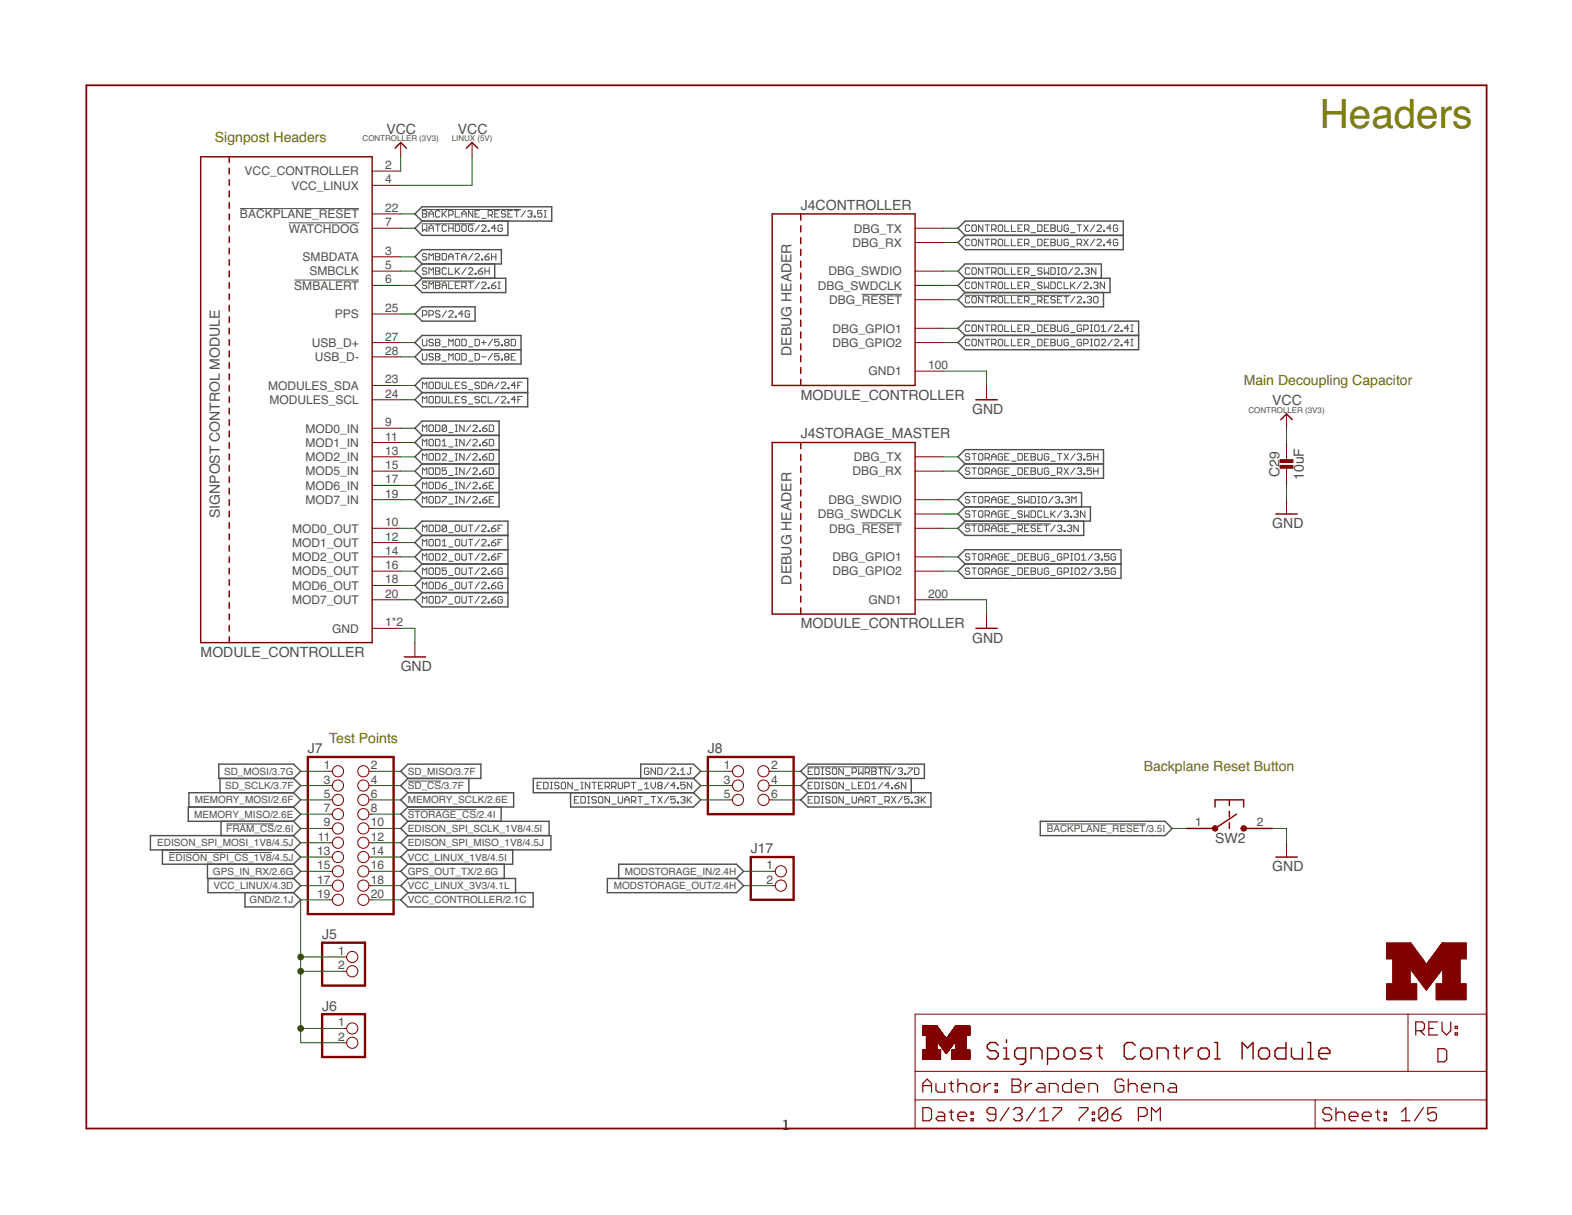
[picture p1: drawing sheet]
<svg xmlns="http://www.w3.org/2000/svg" width="279mm" height="216mm" viewBox="0 0 279 216" stroke-linecap="round" stroke-linejoin="round" font-family="sans-serif">
<defs><g id="words">
<text font-size="7.2" fill="#808000" x="234.6" y="22.8">Headers</text>
<text font-size="2.7" x="139" y="200.9">1</text>
<g font-size="2.5" fill="#505050">
<text x="68.7" y="23.8">VCC</text>
<text x="81.4" y="23.8">VCC</text>
<text x="142.3" y="37.3">J4CONTROLLER</text>
<text x="140.7" y="63.2" transform="rotate(-90 140.7 63.2)">DEBUG HEADER</text>
<text x="142.3" y="71">MODULE_CONTROLLER</text>
<text x="142.3" y="77.9">J4STORAGE_MASTER</text>
<text x="172.8" y="73.6">GND</text>
<text x="226.1" y="72">VCC</text>
<text x="227.4" y="84.7" transform="rotate(-90 227.4 84.7)">C29</text>
<text x="231.7" y="85.3" transform="rotate(-90 231.7 85.3)">10uF</text>
<text x="39.1" y="92.1" transform="rotate(-90 39.1 92.1)">SIGNPOST CONTROL MODULE</text>
<text x="226.1" y="93.9">GND</text>
<text x="140.7" y="103.9" transform="rotate(-90 140.7 103.9)">DEBUG HEADER</text>
<text x="142.3" y="111.7">MODULE_CONTROLLER</text>
<text x="35.7" y="116.7">MODULE_CONTROLLER</text>
<text x="71.2" y="119.3">GND</text>
<text x="172.8" y="114.2">GND</text>
<text x="54.7" y="133.9">J7</text>
<text x="125.8" y="133.9">J8</text>
<text x="216" y="149.7">SW2</text>
<text x="133.4" y="151.7">J17</text>
<text x="226.1" y="154.8">GND</text>
<text x="57.2" y="166.9">J5</text>
<text x="57.2" y="179.6">J6</text>
</g>
<g font-size="2.5" fill="#808000">
<text x="38.2" y="25.3">Signpost Headers</text>
<text x="221" y="68.5">Main Decoupling Capacitor</text>
<text x="58.5" y="132">Test Points</text>
<text x="203.3" y="137">Backplane Reset Button</text>
</g>
<g font-size="2.1" fill="#505050">
<text x="43.5" y="31.2">VCC_CONTROLLER</text>
<text x="51.8" y="33.7">VCC_LINUX</text>
<text x="68.5" y="30">2</text>
<text x="68.5" y="32.6">4</text>
<text x="42.7" y="38.8">BACKPLANE_RESET</text>
<text x="51.3" y="41.3">WATCHDOG</text>
<text x="68.5" y="37.7">22</text>
<text x="68.5" y="40.2">7</text>
<text x="151.8" y="41.3">DBG_TX</text>
<text x="53.8" y="46.4">SMBDATA</text>
<text x="68.5" y="45.3">3</text>
<text x="68.5" y="47.8">5</text>
<text x="151.5" y="43.9">DBG_RX</text>
<text x="52.3" y="51.5">SMBALERT</text>
<text x="55" y="48.9">SMBCLK</text>
<text x="68.5" y="50.4">6</text>
<text x="145.3" y="51.5">DBG_SWDCLK</text>
<text x="147.2" y="48.9">DBG_SWDIO</text>
<text x="59.5" y="56.6">PPS</text>
<text x="68.5" y="55.4">25</text>
<text x="147.3" y="54">DBG_RESET</text>
<text x="147.9" y="59.1">DBG_GPIO1</text>
<text x="55.4" y="61.6">USB_D+</text>
<text x="56" y="64.2">USB_D-</text>
<text x="68.5" y="60.5">27</text>
<text x="68.5" y="63.1">28</text>
<text x="147.9" y="61.6">DBG_GPIO2</text>
<text x="165" y="65.6">100</text>
<text x="47.6" y="69.2">MODULES_SDA</text>
<text x="47.9" y="71.8">MODULES_SCL</text>
<text x="68.5" y="68.1">23</text>
<text x="68.5" y="70.7">24</text>
<text x="154.4" y="66.7">GND1</text>
<text x="54.3" y="76.9">MOD0_IN</text>
<text x="68.5" y="75.7">9</text>
<text x="54.3" y="79.4">MOD1_IN</text>
<text x="54.3" y="81.9">MOD2_IN</text>
<text x="68.5" y="78.3">11</text>
<text x="68.5" y="80.8">13</text>
<text x="68.5" y="83.4">15</text>
<text x="151.8" y="81.9">DBG_TX</text>
<text x="54.3" y="84.5">MOD5_IN</text>
<text x="54.3" y="87">MOD6_IN</text>
<text x="54.3" y="89.6">MOD7_IN</text>
<text x="68.5" y="85.9">17</text>
<text x="68.5" y="88.4">19</text>
<text x="147.2" y="89.6">DBG_SWDIO</text>
<text x="151.5" y="84.5">DBG_RX</text>
<text x="51.9" y="94.6">MOD0_OUT</text>
<text x="68.5" y="93.5">10</text>
<text x="145.3" y="92.1">DBG_SWDCLK</text>
<text x="147.3" y="94.6">DBG_RESET</text>
<text x="51.9" y="97.2">MOD1_OUT</text>
<text x="51.9" y="99.7">MOD2_OUT</text>
<text x="68.5" y="96.1">12</text>
<text x="68.5" y="98.6">14</text>
<text x="68.5" y="101.1">16</text>
<text x="147.9" y="99.7">DBG_GPIO1</text>
<text x="51.9" y="102.3">MOD5_OUT</text>
<text x="51.9" y="104.8">MOD6_OUT</text>
<text x="51.9" y="107.3">MOD7_OUT</text>
<text x="68.5" y="103.7">18</text>
<text x="68.5" y="106.2">20</text>
<text x="147.9" y="102.3">DBG_GPIO2</text>
<text x="154.4" y="107.3">GND1</text>
<text x="165" y="106.2">200</text>
<text x="59.1" y="112.4">GND</text>
<text x="68.5" y="111.3">1*2</text>
<text x="57.5" y="136.7">1</text>
<text x="65.9" y="136.7">2</text>
<text x="128.6" y="136.7">1</text>
<text x="137" y="136.7">2</text>
<text x="57.5" y="139.2">3</text>
<text x="57.5" y="141.8">5</text>
<text x="65.9" y="139.2">4</text>
<text x="65.9" y="141.8">6</text>
<text x="128.6" y="139.2">3</text>
<text x="128.6" y="141.8">5</text>
<text x="137" y="139.2">4</text>
<text x="137" y="141.8">6</text>
<text x="56.5" y="149.4">11</text>
<text x="57.5" y="144.3">7</text>
<text x="57.5" y="146.9">9</text>
<text x="65.9" y="144.3">8</text>
<text x="65.9" y="146.9">10</text>
<text x="65.9" y="149.4">12</text>
<text x="212.4" y="146.9">1</text>
<text x="223.4" y="146.9">2</text>
<text x="56.4" y="151.9">13</text>
<text x="56.4" y="154.5">15</text>
<text x="65.9" y="151.9">14</text>
<text x="65.9" y="154.5">16</text>
<text x="136.3" y="154.5">1</text>
<text x="56.4" y="157">17</text>
<text x="56.4" y="159.5">19</text>
<text x="65.9" y="157">18</text>
<text x="65.9" y="159.5">20</text>
<text x="136.3" y="157">2</text>
<text x="60.1" y="169.7">1</text>
<text x="60.1" y="172.2">2</text>
<text x="60.1" y="182.4">1</text>
<text x="60.1" y="184.9">2</text>
</g>
<g font-size="1.8" fill="#505050">
<text x="39.8" y="137.7">SD_MOSI/3.7G</text>
<text x="72.5" y="137.7">SD_MISO/3.7F</text>
<text x="34.6" y="142.8">MEMORY_MOSI/2.6F</text>
<text x="40" y="140.2">SD_SCLK/3.7F</text>
<text x="72.5" y="142.8">MEMORY_SCLK/2.6E</text>
<text x="72.5" y="140.2">SD_CS/3.7F</text>
<text x="34.5" y="145.3">MEMORY_MISO/2.6E</text>
<text x="40.2" y="147.8">FRAM_CS/2.6I</text>
<text x="72.5" y="145.3">STORAGE_CS/2.4I</text>
<text x="72.5" y="147.8">EDISON_SPI_SCLK_1V8/4.5I</text>
<text x="186" y="147.8">BACKPLANE_RESET/3.5I</text>
<text x="28" y="150.4">EDISON_SPI_MOSI_1V8/4.5J</text>
<text x="30" y="152.9">EDISON_SPI_CS_1V8/4.5J</text>
<text x="37.8" y="155.5">GPS_IN_RX/2.6G</text>
<text x="72.5" y="152.9">VCC_LINUX_1V8/4.5I</text>
<text x="72.5" y="150.4">EDISON_SPI_MISO_1V8/4.5J</text>
<text x="72.5" y="155.5">GPS_OUT_TX/2.6G</text>
<text x="111.1" y="155.5">MODSTORAGE_IN/2.4H</text>
<text x="37.9" y="158">VCC_LINUX/4.3D</text>
<text x="44.4" y="160.5">GND/2.1J</text>
<text x="72.5" y="160.5">VCC_CONTROLLER/2.1C</text>
<text x="72.5" y="158">VCC_LINUX_3V3/4.1L</text>
<text x="109.1" y="158">MODSTORAGE_OUT/2.4H</text>
</g>
<g font-size="1.4" fill="#505050">
<text x="64.4" y="25.1">CONTROLLER (3V3)</text>
<text x="80.3" y="25.1">LINUX (5V)</text>
<text x="221.9" y="73.3">CONTROLLER (3V3)</text>
</g>
</g></defs>
<g fill="none" stroke="#505050" stroke-width=".18">
<path d="M42.7 37.1h21.1M51.3 39.6h12.5M75 37.2h17.6M75 39.8h9.4M75.1 37.4h.5l.3 .2v.2l-.3 .2 .3 .2v.2l-.3 .2h-.5zM75.1 40v1.1l.4-.4 .4 .4v-1.1M75.1 38h.5M76.2 38.6v-.8l.4-.4 .4 .4v.8M76.2 38h.8M77.4 40h.8M77.8 40v1.1M78.2 37.6l-.2-.2h-.4l-.2 .2v.8l.2 .2h.4l.2-.2"/>
<path d="M78.6 37.4v1.2M78.8 38l.6 .6M79.4 37.4l-.8 .8M79.8 38.2h.5l.2-.2v-.4l-.2-.2h-.5v1.2M79.8 40v1.1M80.5 40v1.1M80.9 37.4v1.2h.8M80.9 40h.6l.2 .2v.7l-.2 .2h-.6zM82.1 38.6v-.8l.4-.4 .4 .4v.8M82.1 38h.8M84 37.4v1.2l-.7-1.2v1.2M84.4 38h.4"/>
<path d="M85.2 37.4h-.8v1.2h.8M85.2 40l-.8 1.1M85.6 38.8h.8M86.8 38.2h.6l.1-.2v-.4l-.1-.2h-.6v1.2M87.2 38.2l.3 .4M87.9 38h.4M88.7 37.4h-.8v1.2h.8M89.9 37.6l-.2-.2h-.4l-.2 .2v.2l.2 .2h.4l.2 .2v.2l-.2 .2h-.4l-.2-.2M90.3 38h.4M91.1 37.4h-.8v1.2h.8M91.4 37.4h.8M91.8 37.4v1.2"/>
<path d="M93.4 37.4l-.8 1.2M93.8 37.6l.2-.2h.4l.2 .2v.2l-.2 .2M94.2 38h.2M94.4 38l.2 .2-.2 .4h-.4l-.2-.2M95 38.4h.1v.2h-.1zM96.3 37.4h-.8v.6l.4-.2 .4 .2v.4l-.2 .2h-.4l-.2-.2M96.7 37.4h.4M96.7 38.6h.4M96.9 37.4v1.2M172.9 40h.4l.2 .2v.7l-.2 .2h-.4l-.2-.2v-.7zM174.7 40v1.1l-.8-1.1v1.1M175.1 40h.8"/>
<path d="M175.5 40v1.1M178.6 40v1.1h.8M179.8 40v1.1h.8M181.7 40h-.8v1.1h.8M184.4 40h.6l.2 .2v.7l-.2 .2h-.6zM186.4 40h-.8v1.1h.8M186.8 40h.6l.2 .2v.2l-.2 .2 .2 .3-.2 .2h-.6zM187.9 40v.9l.3 .2h.3l.2-.2v-.9M191.5 40h.7M191.8 40v1.1M192.6 40l.8 1.1M193.4 40l-.8 1.1"/>
<path d="M194.6 40l-.8 1.1M52.3 49.8h11.5M75 49.9h9.4M75.1 56h.5l.3-.2v-.4l-.3-.2h-.5v1.2M75.9 45.2l-.3-.2h-.3l-.2 .2v.2l.2 .2h.3l.3 .2v.2l-.3 .2h-.3l-.2-.2M75.9 47.8l-.3-.2h-.3l-.2 .2v.2l.2 .2h.3l.3 .2v.2l-.3 .1h-.3l-.2-.1M75.9 50.3l-.3-.2h-.3l-.2 .2v.2l.2 .2h.3l.3 .2v.2l-.3 .2h-.3l-.2-.2M76.2 56h.6l.2-.2v-.4l-.2-.2h-.6v1.2M76.2 41.1v-.7l.4-.4 .4 .4v.7M76.2 46.2v-1.2l.4 .4 .4-.4v1.2M76.2 48.7v-1.1l.4 .4 .4-.4v1.1M76.2 51.3v-1.2l.4 .4 .4-.4v1.2"/>
<path d="M76.2 40.6h.8M77.4 45h.6l.2 .2v.2l-.2 .2 .2 .4-.2 .2h-.6zM77.4 47.6h.6l.2 .2v.2l-.2 .2 .2 .4-.2 .1h-.6zM77.4 50.1h.6l.2 .2v.2l-.2 .2 .2 .4-.2 .2h-.6zM77.4 48.2h.6M77.4 50.7h.6M77.4 45.6h.6M78.2 55.4l-.2-.2h-.4l-.2 .2 .2 .4h.4l.2 .2-.2 .4h-.4l-.2-.2M78.6 45h.6l.2 .2v.8l-.2 .2h-.6zM78.6 51.3v-.8l.4-.4 .4 .4v.8M78.6 50.7h.8M79.4 55.2l-.8 1.2"/>
<path d="M79.4 47.8l-.2-.2h-.4l-.2 .2v.8l.2 .1h.4l.2-.1M79.4 40.2l-.2-.2h-.4l-.2 .2v.7l.2 .2h.4l.2-.2M79.8 55.4l.1-.2h.4l.2 .2v.2l-.7 .8h.7M79.8 46.2v-.8l.3-.4 .4 .4v.8M79.8 47.6v1.1h.7M79.8 50.1v1.2h.7M79.8 45.6h.7M79.8 40.6h.7M80.9 56.2h.2v.2h-.2zM80.9 47.6v1.1M80.9 50.7h.4M80.9 45h.8"/>
<path d="M81.1 48.2l.6 .5M81.3 45v1.2M81.7 50.1h-.8v1.2h.8M81.7 47.6l-.8 .8M82.1 40.2l.2-.2h.4l.2 .2v.7l-.2 .2h-.4l-.2-.2zM82.1 46.2v-.8l.4-.4 .4 .4v.8M82.1 50.9h.6l.2-.2v-.4l-.2-.2h-.6v1.2M82.1 45.6h.8M82.3 55.8h-.8l.6-.6v1.2M82.5 50.9l.4 .4M82.9 47.6l-.8 1.1M83.3 47.8l.2-.2h.3l.2 .2v.2l-.7 .7h.7"/>
<path d="M83.3 50.1h.7M83.5 55.4l-.2-.2h-.4l-.2 .2v.8l.2 .2h.4l.2-.2v-.4h-.4M83.7 50.1v1.2M84 40.2l-.2-.2h-.3l-.2 .2v.7l.2 .2h.3l.2-.2v-.3h-.3M84 45l-.7 1.2M84.4 48.6h.2v.1h-.2zM84.4 45.2l.2-.2h.4l.2 .2v.2l-.8 .8h.8M85 48.2h.6l.2 .4-.2 .1h-.4l-.2-.1zM85.2 50.1l-.8 1.2M85.6 46h.2v.2h-.2zM85.6 50.3l.2-.2h.4l.2 .2v.2l-.8 .8h.8M85.6 40.2l.2-.2h.4l.2 .2v.2l-.8 .7h.8"/>
<path d="M85.8 47.6l-.8 .6M86.2 48.2h.8M86.2 45.6h.6l.2 .4-.2 .2h-.4l-.2-.2zM86.2 47.6v1.1M86.8 40.9h.2v.2h-.2zM86.8 51.1h.2v.2h-.2zM87 47.6v1.1M87 45l-.8 .6M87.4 50.7h.5l.2 .2v.2l-.2 .2h-.4l-.1-.2zM87.4 45v1.2M87.4 45.6h.7M88.1 40.6h-.7l.5-.6v1.1"/>
<path d="M88.1 50.1l-.4 .2-.3 .4M88.1 45v1.2M88.5 50.1h.4M88.5 51.3h.4M88.7 50.1v1.2M89.3 40.2l-.2-.2h-.4l-.2 .2v.7l.2 .2h.4l.2-.2v-.3h-.4M153.2 52.3h7.1M171.5 52.5h18.7M172.4 47.8l-.2-.2h-.4l-.2 .2v.8l.2 .1h.4l.2-.1M172.4 50.3l-.2-.2h-.4l-.2 .2v.8l.2 .2h.4l.2-.2M172.4 40.2l-.2-.2h-.4l-.2 .2v.7l.2 .2h.4l.2-.2M172.4 42.7l-.2-.2h-.4l-.2 .2v.8l.2 .2h.4l.2-.2"/>
<path d="M172.4 52.9l-.2-.2h-.4l-.2 .2v.7l.2 .2h.4l.2-.2M172.4 57.9l-.2-.2h-.4l-.2 .2v.8l.2 .2h.4l.2-.2M172.9 47.6h.4l.2 .2v.8l-.2 .1h-.4l-.2-.1v-.8zM172.9 50.1h.4l.2 .2v.8l-.2 .2h-.4l-.2-.2v-.8zM172.9 42.5h.4l.2 .2v.8l-.2 .2h-.4l-.2-.2v-.8zM172.9 52.7h.4l.2 .2v.7l-.2 .2h-.4l-.2-.2v-.7zM172.9 57.7h.4l.2 .2v.8l-.2 .2h-.4l-.2-.2v-.8zM174.7 42.5v1.2l-.8-1.2v1.2M174.7 47.6v1.1l-.8-1.1v1.1M174.7 50.1v1.2l-.8-1.2v1.2M174.7 52.7v1.1l-.8-1.1v1.1M174.7 57.7v1.2l-.8-1.2v1.2"/>
<path d="M175.1 47.6h.8M175.1 50.1h.8M175.1 42.5h.8M175.1 52.7h.8M175.1 57.7h.8M175.5 42.5v1.2M175.5 47.6v1.1M175.5 50.1v1.2M175.5 52.7v1.1M175.5 57.7v1.2M176.3 48.4h.5l.2-.2v-.4l-.2-.2h-.5v1.1M176.3 50.9h.5l.2-.2v-.4l-.2-.2h-.5v1.2"/>
<path d="M176.3 40.7h.5l.2-.1v-.4l-.2-.2h-.5v1.1M176.3 43.3h.5l.2-.2v-.4l-.2-.2h-.5v1.2M176.3 53.4h.5l.2-.1v-.4l-.2-.2h-.5v1.1M176.3 58.5h.5l.2-.2v-.4l-.2-.2h-.5v1.2M176.6 40.7l.4 .4M176.6 43.3l.4 .4M176.6 48.4l.4 .3M176.6 50.9l.4 .4M176.6 53.4l.4 .4M176.6 58.5l.4 .4M177.4 47.8l.2-.2h.4l.2 .2v.8l-.2 .1h-.4l-.2-.1zM177.4 50.3l.2-.2h.4l.2 .2v.8l-.2 .2h-.4l-.2-.2z"/>
<path d="M177.4 40.2l.2-.2h.4l.2 .2v.7l-.2 .2h-.4l-.2-.2zM177.4 42.7l.2-.2h.4l.2 .2v.8l-.2 .2h-.4l-.2-.2zM177.4 52.9l.2-.2h.4l.2 .2v.7l-.2 .2h-.4l-.2-.2zM177.4 57.9l.2-.2h.4l.2 .2v.8l-.2 .2h-.4l-.2-.2zM178.6 47.6v1.1h.8M178.6 50.1v1.2h.8M178.6 42.5v1.2h.8M178.6 52.7v1.1h.8M178.6 57.7v1.2h.8M179.8 47.6v1.1h.8M179.8 50.1v1.2h.8M179.8 42.5v1.2h.8"/>
<path d="M179.8 52.7v1.1h.8M179.8 57.7v1.2h.8M180.9 48.2h.4M180.9 50.7h.4M180.9 40.6h.4M180.9 43.1h.4M180.9 53.3h.4M180.9 58.3h.4M181.7 47.6h-.8v1.1h.8M181.7 50.1h-.8v1.2h.8M181.7 42.5h-.8v1.2h.8M181.7 52.7h-.8v1.1h.8"/>
<path d="M181.7 57.7h-.8v1.2h.8M182.1 48.4h.6l.2-.2v-.4l-.2-.2h-.6v1.1M182.1 50.9h.6l.2-.2v-.4l-.2-.2h-.6v1.2M182.1 40.7h.6l.2-.1v-.4l-.2-.2h-.6v1.1M182.1 43.3h.6l.2-.2v-.4l-.2-.2h-.6v1.2M182.1 53.4h.6l.2-.1v-.4l-.2-.2h-.6v1.1M182.1 58.5h.6l.2-.2v-.4l-.2-.2h-.6v1.2M182.5 40.7l.4 .4M182.5 43.3l.4 .4M182.5 48.4l.4 .3M182.5 50.9l.4 .4M182.5 53.4l.4 .4"/>
<path d="M182.5 58.5l.4 .4M183.3 41.3h.7M183.3 43.9h.7M183.3 49h.7M183.3 51.5h.7M183.3 54h.7M183.3 59.1h.7M184.4 42.5h.6l.2 .2v.8l-.2 .2h-.6zM184.4 53.4h.6l.2-.1v-.4l-.2-.2h-.6v1.1M184.4 57.7h.6l.2 .2v.8l-.2 .2h-.6zM184.8 53.4l.4 .4M185.2 47.8l-.2-.2h-.4l-.2 .2v.2l.2 .2h.4l.2 .2-.2 .3h-.4l-.2-.1"/>
<path d="M185.2 50.3l-.2-.2h-.4l-.2 .2v.2l.2 .2h.4l.2 .2-.2 .4h-.4l-.2-.2M185.6 40.6h.4M185.6 47.6v1.1l.4-.3 .4 .3v-1.1M185.6 50.1v1.2l.4-.4 .4 .4v-1.2M185.6 43.1h.4M185.6 53.3h.4M185.6 58.3h.4M186.4 42.5h-.8v1.2h.8M186.4 52.7h-.8v1.1h.8M186.4 57.7h-.8v1.2h.8M186.8 47.6h.6l.2 .2v.8l-.2 .1h-.6zM186.8 50.1h.6l.2 .2v.8l-.2 .2h-.6z"/>
<path d="M186.8 40.6h.6M186.8 42.5h.6l.2 .2v.2l-.2 .2 .2 .4-.2 .2h-.6zM186.8 57.7h.6l.2 .2-.2 .4 .2 .4-.2 .2h-.6zM186.8 43.1h.6M186.8 58.3h.6M187.6 52.9l-.2-.2h-.4l-.2 .2 .2 .4h.4l.2 .1-.2 .4h-.4l-.2-.2M187.9 47.6h.4M187.9 48.7h.4M187.9 42.5v1l.3 .2h.3l.2-.2v-1M187.9 57.7v1l.3 .2h.3l.2-.2v-1M187.9 53.3h.4M188.2 47.6v1.1"/>
<path d="M188.7 50.3l-.2-.2h-.3l-.3 .2v.8l.3 .2h.3l.2-.2M188.7 52.7h-.8v1.1h.8M188.9 47.6h.4l.2 .2v.8l-.2 .1h-.4l-.2-.1v-.8zM189.1 50.1v1.2h.8M189.1 52.7h.8M189.5 52.7v1.1M189.9 40.2l-.2-.2h-.4l-.2 .2v.7l.2 .2h.4l.2-.2v-.3h-.4M189.9 42.7l-.2-.2h-.4l-.2 .2v.8l.2 .2h.4l.2-.2v-.4h-.4M189.9 57.9l-.2-.2h-.4l-.2 .2v.8l.2 .2h.4l.2-.2v-.4h-.4M190.3 41.3h.8M190.3 43.9h.8M190.3 50.1v1.2"/>
<path d="M190.3 59.1h.8M190.5 50.7l.6 .6M190.7 47.6l-.8 1.1M191.1 47.8l.2-.2h.3l.2 .2v.2l-.7 .7h.7M191.1 50.1l-.8 .8M191.1 52.7l-.8 1.1M191.5 43.3h.5l.2-.2v-.4l-.2-.2h-.5v1.2M191.5 52.9l.1-.2h.4l.2 .2v.1l-.7 .8h.7M191.8 43.3l.4 .4M192.2 48.6h.2v.1h-.2zM192.2 57.9l-.2-.2h-.4l-.1 .2v.8l.1 .2h.4l.2-.2v-.4h-.4M192.2 50.1l-.7 1.2"/>
<path d="M192.6 50.3l.2-.2h.4l.2 .2v.2l-.8 .8h.8M192.6 42.5l.8 1.2M192.6 58.5h.6l.2-.2v-.4l-.2-.2h-.6v1.2M192.6 53.6h.2v.2h-.2zM192.8 47.8l.2-.2h.4l.2 .2v.2l-.2 .2M193.2 48.2h.2M193.2 52.9l.2-.2h.4l.2 .2-.2 .4M193.4 48.2l.2 .2-.2 .3h-.4l-.2-.1M193.4 42.5l-.8 1.2M193.6 53.3h.2M193.8 51.1h.2v.2h-.2zM193.8 53.3l.2 .1-.2 .4h-.4l-.2-.2"/>
<path d="M193.8 57.7h.4M193.8 58.9h.4M194 57.7v1.2M194.4 50.3l.2-.2h.4l.2 .2v.2l-.2 .2M194.4 52.9l.2-.2h.4l.2 .2v.7l-.2 .2h-.4l-.2-.2zM194.6 42.5l-.8 1.2M194.6 57.9l.2-.2h.4l.1 .2v.8l-.1 .2h-.4l-.2-.2zM194.8 50.7h.2M194.8 47.6v1.1l-.8-1.1v1.1M195 50.7l.2 .2-.2 .4h-.4l-.2-.2M195 40.2l.2-.2h.3l.2 .2v.2l-.7 .7h.7M195 42.7l.2-.2h.3l.2 .2v.2l-.7 .8h.7"/>
<path d="M195.7 58.1l.4-.4v1.2M195.7 58.9h.8M196.1 40.9h.2v.2h-.2zM196.1 43.5h.2v.2h-.2zM196.3 50.1v1.2l-.8-1.2v1.2M197.5 40.6h-.8l.6-.6v1.1M197.5 43.1h-.8l.6-.6v1.2M197.7 57.7l-.8 1.2M198.1 57.9l.2-.2h.4l.2 .2v.2l-.8 .8h.8M198.7 40.2l-.2-.2h-.4l-.2 .2v.7l.2 .2h.4l.2-.2v-.3h-.4M198.7 42.7l-.2-.2h-.4l-.2 .2v.8l.2 .2h.4l.2-.2v-.4h-.4M199.2 58.7h.3v.2h-.3z"/>
<path d="M200.6 58.3h-.8l.6-.6v1.2M201 57.7h.4M201 58.9h.4M201.2 57.7v1.2M75.1 60.3v1l.2 .1h.3l.3-.1v-1M75.1 62.8v1l.2 .2h.3l.3-.2v-1M75.1 69.1v-1.2l.4 .4 .4-.4v1.2M75.1 71.6v-1.2l.4 .4 .4-.4v1.2M75.1 76.7v-1.2l.4 .4 .4-.4v1.2M75.1 79.2v-1.1l.4 .3 .4-.3v1.1M76.4 67.9h.4l.2 .2v.8l-.2 .2h-.4l-.2-.2v-.8zM76.4 70.4h.4l.2 .2v.8l-.2 .2h-.4l-.2-.2v-.8z"/>
<path d="M76.4 75.5h.4l.2 .2v.8l-.2 .2h-.4l-.2-.2v-.8zM76.4 78.1h.4l.2 .2v.7l-.2 .2h-.4l-.2-.2v-.7zM77 60.5l-.2-.2h-.4l-.2 .2 .2 .4h.4l.2 .2-.2 .3h-.4l-.2-.1M77 63l-.2-.2h-.4l-.2 .2 .2 .4h.4l.2 .2-.2 .4h-.4l-.2-.2M77.4 60.3h.6l.2 .2-.2 .4 .2 .4-.2 .1h-.6zM77.4 62.8h.6l.2 .2-.2 .4 .2 .4-.2 .2h-.6zM77.4 67.9h.6l.2 .2v.8l-.2 .2h-.6zM77.4 70.4h.6l.2 .2v.8l-.2 .2h-.6zM77.4 75.5h.6l.2 .2v.8l-.2 .2h-.6zM77.4 78.1h.6l.2 .2v.7l-.2 .2h-.6zM77.4 60.9h.6M77.4 63.4h.6"/>
<path d="M78.6 61.6h.8M78.6 64.2h.8M78.6 67.9v1l.2 .2h.4l.2-.2v-1M78.6 70.4v1l.2 .2h.4l.2-.2v-1M78.6 79.2h.8M78.6 78.4l.4-.3v1.1M79.4 75.7l-.2-.2h-.4l-.2 .2v.8M79.4 75.7v.8l-.2 .2h-.4l-.2-.2M79.4 75.7l-.8 .8M79.8 61.4v-1.1l.3 .4 .4-.4v1.1M79.8 64v-1.2l.3 .4 .4-.4v1.2M79.8 67.9v1.2h.7"/>
<path d="M79.8 70.4v1.2h.7M79.8 76.9h.7M79.8 79.4h.7M80.9 60.5l.2-.2h.4l.2 .2v.8l-.2 .1h-.4l-.2-.1zM80.9 63l.2-.2h.4l.2 .2v.8l-.2 .2h-.4l-.2-.2zM80.9 68.5h.4M80.9 71h.4M80.9 75.5h.4M80.9 76.7h.4M80.9 78.1h.4M80.9 79.2h.4M81.1 75.5v1.2"/>
<path d="M81.1 78.1v1.1M81.7 67.9h-.8v1.2h.8M81.7 70.4h-.8v1.2h.8M82.1 60.3h.6l.2 .2v.8l-.2 .1h-.6zM82.1 62.8h.6l.2 .2v.8l-.2 .2h-.6zM82.5 75.5v1.2l-.8-1.2v1.2M82.5 78.1v1.1l-.8-1.1v1.1M82.9 68.1l-.2-.2h-.4l-.2 .2 .2 .4h.4l.2 .2-.2 .4h-.4l-.2-.2M82.9 70.6l-.2-.2h-.4l-.2 .2v.2l.2 .2h.4l.2 .2-.2 .4h-.4l-.2-.2M83.3 61.6h.7M83.3 64.2h.7M83.3 69.3h.7"/>
<path d="M83.3 71.8h.7M83.7 75.5l-.8 1.2M83.7 78.1l-.8 1.1M84 75.7l.2-.2h.4l.2 .2v.2l-.8 .8h.8M84 78.3l.2-.2h.4l.2 .2v.1l-.8 .8h.8M84.4 60.3h.6l.2 .2v.8l-.2 .1h-.6zM84.4 62.8h.6l.2 .2v.8l-.2 .2h-.6zM85.2 68.1l-.2-.2h-.4l-.2 .4 .2 .2h.4l.2 .2v.2l-.2 .2h-.4l-.2-.2M85.2 70.6l-.2-.2h-.4l-.2 .4 .2 .2h.4l.2 .4-.2 .2h-.4l-.2-.2M85.2 76.5h.2v.2h-.2zM85.2 79h.2v.2h-.2zM85.6 60.9h.8"/>
<path d="M85.6 63.4h.8M85.6 67.9h.6l.2 .2v.8l-.2 .2h-.6zM85.8 76.1h.6l.2 .4-.2 .2h-.4l-.2-.2zM85.8 78.6h.6l.2 .4-.2 .2h-.4l-.2-.2zM86 60.5v.8M86.4 70.6l-.2-.2h-.4l-.2 .2v.8l.2 .2h.4l.2-.2M86.6 75.5l-.8 .6M86.6 78.1l-.8 .5M86.8 69.1v-.8l.4-.4 .3 .4v.8M86.8 70.4v1.2h.7M86.8 68.5h.7M87 75.5h.5l.2 .2v.8l-.2 .2h-.5z"/>
<path d="M87 78.1h.5l.2 .2v.7l-.2 .2h-.5zM87.5 60.3l-.7 1.1M87.5 62.8l-.7 1.2M88.7 60.3h-.8v.6l.4-.2h.2l.2 .2v.4l-.2 .1h-.4l-.2-.1M88.7 62.8h-.8v.6l.4-.2h.2l.2 .2v.4l-.2 .2h-.4l-.2-.2M88.7 67.9l-.8 1.2M88.7 70.4l-.8 1.2M89.1 61.3h.2v.1h-.2zM89.1 63.8h.2v.2h-.2zM89.1 68.1l.2-.2h.4l.2 .2v.2l-.8 .8h.8M89.1 70.6l.2-.2h.4l.2 .2v.2l-.8 .8h.8M89.9 60.9l-.2 .2v.2l.2 .1h.4l.2-.1-.2-.4"/>
<path d="M89.9 60.9l-.2-.2v-.2l.2-.2h.4l.2 .2-.2 .4M89.9 60.9h.4M89.9 63.4l-.2-.2v-.2l.2-.2h.4l.2 .2-.2 .4M89.9 63.4l-.2 .2v.2l.2 .2h.4l.2-.2-.2-.4M89.9 63.4h.4M90.3 68.9h.2v.2h-.2zM90.3 71.4h.2v.2h-.2zM90.9 60.3h.5l.2 .2v.8l-.2 .1h-.5zM90.9 63.4h.3M91.6 62.8h-.7v1.2h.7M91.6 68.5h-.7l.5-.6v1.2M91.6 71h-.7l.5-.6v1.2"/>
<path d="M92 68.5h.4M92 71h.4M92.8 67.9h-.8v1.2M92.8 70.4h-.8v1.2M172.4 60.5l-.2-.2h-.4l-.2 .2v.8l.2 .1h.4l.2-.1M172.7 60.5l.2-.2h.4l.2 .2v.8l-.2 .1h-.4l-.2-.1zM174.7 60.3v1.1l-.8-1.1v1.1M175.1 60.3h.8M175.5 60.3v1.1M176.3 61.1h.5l.2-.2v-.4l-.2-.2h-.5v1.1M176.6 61.1l.4 .3M177.4 60.5l.2-.2h.4l.2 .2v.8l-.2 .1h-.4l-.2-.1z"/>
<path d="M178.6 60.3v1.1h.8M179.8 60.3v1.1h.8M180.9 60.9h.4M181.7 60.3h-.8v1.1h.8M182.1 61.1h.6l.2-.2v-.4l-.2-.2h-.6v1.1M182.5 61.1l.4 .3M183.3 61.6h.7M184.4 60.3h.6l.2 .2v.8l-.2 .1h-.6zM185.6 60.9h.4M186.4 60.3h-.8v1.1h.8M186.8 60.3h.6l.2 .2-.2 .4 .2 .4-.2 .1h-.6zM186.8 60.9h.6"/>
<path d="M187.9 60.3v1l.3 .1h.3l.2-.1v-1M189.9 60.5l-.2-.2h-.4l-.2 .2v.8l.2 .1h.4l.2-.1v-.4h-.4M190.3 61.6h.8M192.2 60.5l-.2-.2h-.4l-.1 .2v.8l.1 .1h.4l.2-.1v-.4h-.4M192.6 61.1h.6l.2-.2v-.4l-.2-.2h-.6v1.1M193.8 61.4h.4M193.8 60.3h.4M194 60.3v1.1M194.6 60.5l.2-.2h.4l.1 .2v.8l-.1 .1h-.4l-.2-.1zM195.7 60.5l.2-.2h.4l.2 .2v.2l-.8 .7h.8M197.7 60.3l-.8 1.1M198.1 60.5l.2-.2h.4l.2 .2v.2l-.8 .7h.8"/>
<path d="M199.2 61.3h.3v.1h-.3zM200.6 60.9h-.8l.6-.6v1.1M201 61.4h.4M201 60.3h.4M201.2 60.3v1.1M75.1 81.8v-1.2l.4 .4 .4-.4v1.2M75.1 84.3v-1.2l.4 .4 .4-.4v1.2M75.1 86.8v-1.1l.4 .4 .4-.4v1.1M75.1 89.4v-1.2l.4 .4 .4-.4v1.2M75.1 94.5v-1.2l.4 .4 .4-.4v1.2M75.1 97v-1.2l.4 .4 .4-.4v1.2M75.1 99.5v-1.1l.4 .4 .4-.4v1.1"/>
<path d="M76.4 80.6h.4l.2 .2v.8l-.2 .2h-.4l-.2-.2v-.8zM76.4 83.1h.4l.2 .2v.8l-.2 .2h-.4l-.2-.2v-.8zM76.4 85.7h.4l.2 .2v.8l-.2 .1h-.4l-.2-.1v-.8zM76.4 88.2h.4l.2 .2v.8l-.2 .2h-.4l-.2-.2v-.8zM76.4 93.3h.4l.2 .2v.8l-.2 .2h-.4l-.2-.2v-.8zM76.4 95.8h.4l.2 .2v.8l-.2 .2h-.4l-.2-.2v-.8zM76.4 98.4h.4l.2 .2v.8l-.2 .1h-.4l-.2-.1v-.8zM77.4 80.6h.6l.2 .2v.8l-.2 .2h-.6zM77.4 83.1h.6l.2 .2v.8l-.2 .2h-.6zM77.4 85.7h.6l.2 .2v.8l-.2 .1h-.6zM77.4 88.2h.6l.2 .2v.8l-.2 .2h-.6zM77.4 93.3h.6l.2 .2v.8l-.2 .2h-.6z"/>
<path d="M77.4 95.8h.6l.2 .2v.8l-.2 .2h-.6zM77.4 98.4h.6l.2 .2v.8l-.2 .1h-.6zM78.6 86.3h.6l.2 .4-.2 .1h-.4l-.2-.1zM78.6 88.2h.8v.2l-.8 .8v.2M78.6 80.8l.2-.2h.4l.2 .2v.2l-.8 .8h.8M78.6 98.6l.2-.2h.4l.2 .2v.2l-.8 .7h.8M78.6 96.2l.4-.4v1.2M78.6 97h.8M79.4 83.1h-.8v.6l.4-.2 .4 .2v.4l-.2 .2h-.4l-.2-.2M79.4 93.5l-.2-.2h-.4l-.2 .2v.8M79.4 93.5v.8l-.2 .2h-.4l-.2-.2M79.4 85.7l-.8 .6"/>
<path d="M79.4 93.5l-.8 .8M79.8 82h.7M79.8 84.5h.7M79.8 87h.7M79.8 89.6h.7M79.8 94.7h.7M79.8 97.2h.7M79.8 99.7h.7M80.9 80.6h.4M80.9 81.8h.4M80.9 83.1h.4M80.9 84.3h.4"/>
<path d="M80.9 85.7h.4M80.9 86.8h.4M80.9 88.2h.4M80.9 89.4h.4M81.1 93.3h.4l.2 .2v.8l-.2 .2h-.4l-.2-.2v-.8zM81.1 95.8h.4l.2 .2v.8l-.2 .2h-.4l-.2-.2v-.8zM81.1 98.4h.4l.2 .2v.8l-.2 .1h-.4l-.2-.1v-.8zM81.1 80.6v1.2M81.1 83.1v1.2M81.1 85.7v1.1M81.1 88.2v1.2M82.1 93.3v1l.2 .2h.4l.2-.2v-1"/>
<path d="M82.1 95.8v1l.2 .2h.4l.2-.2v-1M82.1 98.4v1l.2 .1h.4l.2-.1v-1M82.5 80.6v1.2l-.8-1.2v1.2M82.5 83.1v1.2l-.8-1.2v1.2M82.5 85.7v1.1l-.8-1.1v1.1M82.5 88.2v1.2l-.8-1.2v1.2M83.3 93.3h.7M83.3 95.8h.7M83.3 98.4h.7M83.7 93.3v1.2M83.7 95.8v1.2M83.7 98.4v1.1"/>
<path d="M83.7 80.6l-.8 1.2M83.7 83.1l-.8 1.2M83.7 85.7l-.8 1.1M83.7 88.2l-.8 1.2M84 80.8l.2-.2h.4l.2 .2v.2l-.8 .8h.8M84 83.3l.2-.2h.4l.2 .2v.2l-.8 .8h.8M84 85.9l.2-.2h.4l.2 .2v.2l-.8 .7h.8M84 88.4l.2-.2h.4l.2 .2v.2l-.8 .8h.8M85.2 81.6h.2v.2h-.2zM85.2 84.1h.2v.2h-.2zM85.2 86.7h.2v.1h-.2zM85.2 89.2h.2v.2h-.2z"/>
<path d="M85.2 93.3l-.8 1.2M85.2 95.8l-.8 1.2M85.2 98.4l-.8 1.1M85.6 93.5l.2-.2h.4l.2 .2v.2l-.8 .8h.8M85.6 96l.2-.2h.4l.2 .2v.2l-.8 .8h.8M85.6 98.6l.2-.2h.4l.2 .2v.2l-.8 .7h.8M85.8 81.2h.6l.2 .4-.2 .2h-.4l-.2-.2zM85.8 83.7h.6l.2 .4-.2 .2h-.4l-.2-.2zM85.8 86.3h.6l.2 .4-.2 .1h-.4l-.2-.1zM85.8 88.8h.6l.2 .2v.2l-.2 .2h-.4l-.2-.2zM86.6 80.6l-.8 .6M86.6 83.1l-.8 .6"/>
<path d="M86.6 85.7l-.8 .6M86.6 88.2l-.8 .6M86.8 94.3h.2v.2h-.2zM86.8 96.8h.2v.2h-.2zM86.8 99.4h.2v.1h-.2zM87 80.6h.5l.2 .2v.8l-.2 .2h-.5zM87 83.1h.5l.2 .2v.8l-.2 .2h-.5zM87 86.3h.4M87 88.8h.4M87.4 93.9h.5l.2 .2v.2l-.2 .2h-.4l-.1-.2zM87.4 96.4h.5l.2 .2v.2l-.2 .2h-.4l-.1-.2zM87.4 99h.5l.2 .1v.3l-.2 .1h-.4l-.1-.1z"/>
<path d="M87.7 85.7h-.7v1.1h.7M87.7 88.2h-.7v1.2h.7M88.1 93.3l-.7 .6M88.1 95.8l-.7 .6M88.1 98.4l-.7 .6M88.5 93.9h.4M88.5 96.4h.4M88.5 99h.4M89.3 93.3h-.8v1.2M89.3 95.8h-.8v1.2M89.3 98.4h-.8v1.1M153.2 92.9h7.1"/>
<path d="M171.5 93.1h15.2M172.4 80.8l-.2-.2h-.4l-.2 .4 .2 .2h.4l.2 .4-.2 .2h-.4l-.2-.2M172.4 83.3l-.2-.2h-.4l-.2 .4 .2 .2h.4l.2 .4-.2 .2h-.4l-.2-.2M172.4 88.4l-.2-.2h-.4l-.2 .4 .2 .2h.4l.2 .2v.2l-.2 .2h-.4l-.2-.2M172.4 93.5l-.2-.2h-.4l-.2 .4 .2 .2h.4l.2 .2v.2l-.2 .2h-.4l-.2-.2M172.4 98.6l-.2-.2h-.4l-.2 .4 .2 .2h.4l.2 .1v.3l-.2 .1h-.4l-.2-.1M172.4 91l-.2-.2h-.4l-.2 .3 .2 .2h.4l.2 .2v.2l-.2 .2h-.4l-.2-.2M172.7 80.6h.8M172.7 83.1h.8M172.7 88.2h.8M172.7 93.3h.8M172.7 98.4h.8"/>
<path d="M172.7 90.8h.8M173.1 80.6v1.2M173.1 83.1v1.2M173.1 88.2v1.2M173.1 90.8v1.1M173.1 93.3v1.2M173.1 98.4v1.1M174.1 80.6h.4l.2 .2v.8l-.2 .2h-.4l-.2-.2v-.8zM174.1 83.1h.4l.2 .2v.8l-.2 .2h-.4l-.2-.2v-.8zM174.1 88.2h.4l.2 .2v.8l-.2 .2h-.4l-.2-.2v-.8zM174.1 93.3h.4l.2 .2v.8l-.2 .2h-.4l-.2-.2v-.8zM174.1 98.4h.4l.2 .2v.8l-.2 .1h-.4l-.2-.1v-.8z"/>
<path d="M174.1 90.8h.4l.2 .2v.7l-.2 .2h-.4l-.2-.2v-.7zM175.1 81.4h.6l.2-.2v-.4l-.2-.2h-.6v1.2M175.1 83.9h.6l.2-.2v-.4l-.2-.2h-.6v1.2M175.1 89h.6l.2-.2v-.4l-.2-.2h-.6v1.2M175.1 94.1h.6l.2-.2v-.4l-.2-.2h-.6v1.2M175.1 99.1h.6l.2-.1v-.4l-.2-.2h-.6v1.1M175.1 91.5h.6l.2-.2v-.3l-.2-.2h-.6v1.1M175.5 99.1l.4 .4M175.5 94.1l.4 .4M175.5 91.5l.4 .4M175.5 89l.4 .4M175.5 83.9l.4 .4"/>
<path d="M175.5 81.4l.4 .4M176.3 81.2h.7M176.3 83.7h.7M176.3 88.8h.7M176.3 93.9h.7M176.3 99h.7M176.3 81.8v-.8l.3-.4 .4 .4v.8M176.3 84.3v-.8l.3-.4 .4 .4v.8M176.3 89.4v-.8l.3-.4 .4 .4v.8M176.3 91.9v-.8l.3-.3 .4 .3v.8M176.3 94.5v-.8l.3-.4 .4 .4v.8M176.3 99.5v-.7l.3-.4 .4 .4v.7"/>
<path d="M176.3 91.3h.7M178.2 80.8l-.2-.2h-.4l-.2 .2v.8l.2 .2h.4l.2-.2v-.4h-.4M178.2 83.3l-.2-.2h-.4l-.2 .2v.8l.2 .2h.4l.2-.2v-.4h-.4M178.2 88.4l-.2-.2h-.4l-.2 .2v.8l.2 .2h.4l.2-.2v-.4h-.4M178.2 93.5l-.2-.2h-.4l-.2 .2v.8l.2 .2h.4l.2-.2v-.4h-.4M178.2 98.6l-.2-.2h-.4l-.2 .2v.8l.2 .1h.4l.2-.1v-.4h-.4M178.2 91l-.2-.2h-.4l-.2 .2v.7l.2 .2h.4l.2-.2v-.4h-.4M178.6 81.2h.4M178.6 83.7h.4M178.6 88.8h.4M178.6 93.9h.4M178.6 99h.4"/>
<path d="M178.6 91.3h.4M179.4 80.6h-.8v1.2h.8M179.4 83.1h-.8v1.2h.8M179.4 88.2h-.8v1.2h.8M179.4 93.3h-.8v1.2h.8M179.4 98.4h-.8v1.1h.8M179.4 90.8h-.8v1.1h.8M179.8 82h.8M179.8 84.5h.8M179.8 89.6h.8M179.8 94.7h.8M179.8 99.7h.8"/>
<path d="M179.8 92.1h.8M180.9 80.6h.6l.2 .2v.8l-.2 .2h-.6zM180.9 83.1h.6l.2 .2v.8l-.2 .2h-.6zM180.9 94.1h.6l.2-.2v-.4l-.2-.2h-.6v1.2M180.9 98.4h.6l.2 .2v.8l-.2 .1h-.6zM181.3 94.1l.4 .4M181.7 88.4l-.2-.2h-.4l-.2 .2 .2 .4h.4l.2 .2v.2l-.2 .2h-.4l-.2-.2M181.7 91l-.2-.2h-.4l-.2 .2 .2 .3h.4l.2 .2v.2l-.2 .2h-.4l-.2-.2M182.1 81.2h.4M182.1 83.7h.4M182.1 93.9h.4M182.1 99h.4"/>
<path d="M182.1 88.2v1.2l.4-.4 .4 .4v-1.2M182.1 90.8v1.1l.4-.4 .4 .4v-1.1M182.9 80.6h-.8v1.2h.8M182.9 83.1h-.8v1.2h.8M182.9 93.3h-.8v1.2h.8M182.9 98.4h-.8v1.1h.8M183.3 80.6h.6l.1 .2-.1 .4 .1 .4-.1 .2h-.6zM183.3 81.2h.6M183.3 83.1h.6l.1 .2-.1 .4 .1 .4-.1 .2h-.6zM183.3 83.7h.6M183.3 88.2h.6l.1 .2v.8l-.1 .2h-.6zM183.3 98.4h.6l.1 .2-.1 .4 .1 .1v.3l-.1 .1h-.6z"/>
<path d="M183.3 99h.6M183.3 90.8h.6l.1 .2v.7l-.1 .2h-.6zM184 93.5l-.1-.2h-.4l-.2 .2v.2l.2 .2h.4l.1 .2v.2l-.1 .2h-.4l-.2-.2M184.4 80.6v1l.2 .2h.4l.2-.2v-1M184.4 83.1v1l.2 .2h.4l.2-.2v-1M184.4 88.2h.4M184.4 89.4h.4M184.4 93.9h.4M184.4 98.4v1l.2 .1h.4l.2-.1v-1M184.6 88.2v1.2M185.2 88.4l.2-.2h.4l.2 .2v.8l-.2 .2h-.4l-.2-.2zM185.2 93.3h-.8v1.2h.8"/>
<path d="M185.2 91l-.2-.2h-.4l-.2 .2v.7l.2 .2h.4l.2-.2M185.6 93.3h.8M185.6 90.8v1.1h.8M186 93.3v1.2M186.4 80.8l-.2-.2h-.4l-.2 .2v.8l.2 .2h.4l.2-.2v-.4h-.4M186.4 83.3l-.2-.2h-.4l-.2 .2v.8l.2 .2h.4l.2-.2v-.4h-.4M186.4 98.6l-.2-.2h-.4l-.2 .2v.8l.2 .1h.4l.2-.1v-.4h-.4M186.8 82h.8M186.8 84.5h.8M186.8 99.7h.8M186.8 90.8v1.1M187 91.3l.6 .6"/>
<path d="M187.2 88.2l-.8 1.2M187.6 88.4l.1-.2h.5l.1 .2-.1 .4M187.6 93.3l-.8 1.2M187.6 90.8l-.8 .7M187.9 80.6h.8M187.9 83.9h.6l.2-.2v-.4l-.2-.2h-.6v1.2M187.9 88.8h.3M187.9 93.5l.3-.2h.3l.2 .2-.2 .4M188.2 88.8l.1 .2v.2l-.1 .2h-.5l-.1-.2M188.3 93.9h.2M188.3 80.6v1.2M188.3 83.9l.4 .4"/>
<path d="M188.5 93.9l.2 .2v.2l-.2 .2h-.3l-.3-.2M188.7 89.2h.2v.2h-.2zM188.7 98.6l-.2-.2h-.3l-.3 .2v.8l.3 .1h.3l.2-.1v-.4h-.4M188.7 90.8l-.8 1.1M189.1 94.3h.2v.2h-.2zM189.1 99.1h.6l.2-.1v-.4l-.2-.2h-.6v1.1M189.1 91l.2-.2h.4l.2 .2-.2 .3M189.1 83.1l.8 1.2M189.1 80.6l.8 1.2M189.3 88.4l.2-.2h.4l.2 .2v.2l-.2 .2M189.5 91.3h.2M189.7 88.8h.2"/>
<path d="M189.7 93.5l.2-.2h.4l.2 .2-.2 .4M189.7 91.3l.2 .2v.2l-.2 .2h-.4l-.2-.2M189.9 88.8l.2 .2v.2l-.2 .2h-.4l-.2-.2M189.9 83.1l-.8 1.2M189.9 80.6l-.8 1.2M190.1 93.9h.2M190.3 93.9l.2 .2v.2l-.2 .2h-.4l-.2-.2M190.3 98.4h.4M190.3 99.5h.4M190.3 91.7h.2v.2h-.2zM190.5 89.4v-1.2l.4 .4 .4-.4v1.2M190.5 98.4v1.1"/>
<path d="M190.9 91l.2-.2h.4l.1 .2-.1 .3M191.1 83.1l-.8 1.2M191.1 80.6l-.8 1.2M191.3 98.4h.3l.2 .2v.8l-.2 .1h-.3l-.2-.1v-.8zM191.3 91.3h.2M191.5 80.8l.1-.2h.4l.2 .2-.2 .4M191.5 83.3l.1-.2h.4l.2 .2-.2 .4M191.5 91.3l.1 .2v.2l-.1 .2h-.4l-.2-.2M191.6 93.3v1.2l-.7-1.2v1.2M191.8 81.2h.2M191.8 83.7h.2M192 81.2l.2 .2-.2 .4h-.4l-.1-.2"/>
<path d="M192 83.7l.2 .2-.2 .4h-.4l-.1-.2M192.2 99.5h.8M192.2 98.8l.4-.4v1.1M192.6 81.6h.2v.2h-.2zM192.6 84.1h.2v.2h-.2zM192.8 90.8v1.1l-.8-1.1v1.1M194 80.6h-.8v.6l.4-.2h.2l.2 .2v.4l-.2 .2h-.4l-.2-.2M194 83.1h-.8v.6l.4-.2h.2l.2 .2v.4l-.2 .2h-.4l-.2-.2M194.2 98.4l-.8 1.1M194.4 81.2h.8M194.4 83.7h.8M194.4 80.6v1.2"/>
<path d="M194.4 83.1v1.2M194.6 98.6l.2-.2h.4l.1 .2-.1 .4M195 99h.2M195.2 99l.1 .1v.3l-.1 .1h-.4l-.2-.1M195.2 80.6v1.2M195.2 83.1v1.2M195.7 99.4h.2v.1h-.2zM197.1 98.4h-.8v.6l.4-.2 .4 .2v.4l-.2 .1h-.4l-.2-.1M198.3 98.6l-.2-.2h-.4l-.2 .2v.8l.2 .1h.4l.2-.1v-.4h-.4M75.1 102.1v-1.2l.4 .4 .4-.4v1.2M75.1 104.6v-1.2l.4 .4 .4-.4v1.2M75.1 107.2v-1.2l.4 .4 .4-.4v1.2"/>
<path d="M76.4 100.9h.4l.2 .2v.8l-.2 .2h-.4l-.2-.2v-.8zM76.4 103.4h.4l.2 .3v.7l-.2 .2h-.4l-.2-.2v-.7zM76.4 106h.4l.2 .2v.8l-.2 .2h-.4l-.2-.2v-.8zM77.4 100.9h.6l.2 .2v.8l-.2 .2h-.6zM77.4 103.4h.6l.2 .3v.7l-.2 .2h-.6zM77.4 106h.6l.2 .2v.8l-.2 .2h-.6zM78.6 104h.6l.2 .2v.2l-.2 .2h-.4l-.2-.2zM78.6 106h.8v.2l-.8 .8v.2M79.4 100.9h-.8v.6l.4-.2 .4 .2v.4l-.2 .2h-.4l-.2-.2M79.4 103.4l-.8 .6M79.8 102.3h.7M79.8 104.8h.7"/>
<path d="M79.8 107.4h.7M81.1 100.9h.4l.2 .2v.8l-.2 .2h-.4l-.2-.2v-.8zM81.1 103.4h.4l.2 .3v.7l-.2 .2h-.4l-.2-.2v-.7zM81.1 106h.4l.2 .2v.8l-.2 .2h-.4l-.2-.2v-.8zM82.1 100.9v1l.2 .2h.4l.2-.2v-1M82.1 103.4v1l.2 .2h.4l.2-.2v-1M82.1 106v1l.2 .2h.4l.2-.2v-1M83.3 100.9h.7M83.3 103.4h.7M83.3 106h.7M83.7 100.9v1.2M83.7 103.4v1.2"/>
<path d="M83.7 106v1.2M85.2 100.9l-.8 1.2M85.2 103.4l-.8 1.2M85.2 106l-.8 1.2M85.6 101.1l.2-.2h.4l.2 .2v.2l-.8 .8h.8M85.6 103.7l.2-.3h.4l.2 .3v.1l-.8 .8h.8M85.6 106.2l.2-.2h.4l.2 .2v.2l-.8 .8h.8M86.8 101.9h.2v.2h-.2zM86.8 104.4h.2v.2h-.2zM86.8 107h.2v.2h-.2zM87.4 101.5h.5l.2 .2v.2l-.2 .2h-.4l-.1-.2zM87.4 104h.5l.2 .2v.2l-.2 .2h-.4l-.1-.2z"/>
<path d="M87.4 106.6h.5l.2 .2v.2l-.2 .2h-.4l-.1-.2zM88.1 100.9l-.7 .6M88.1 103.4l-.7 .6M88.1 106l-.7 .6M89.3 101.1l-.2-.2h-.4l-.2 .2v.8l.2 .2h.4l.2-.2v-.4h-.4M89.3 103.7l-.2-.3h-.4l-.2 .3v.7l.2 .2h.4l.2-.2v-.4h-.4M89.3 106.2l-.2-.2h-.4l-.2 .2v.8l.2 .2h.4l.2-.2v-.4h-.4M172.4 101.1l-.2-.2h-.4l-.2 .4 .2 .2h.4l.2 .2v.2l-.2 .2h-.4l-.2-.2M172.7 100.9h.8M173.1 100.9v1.2M174.1 100.9h.4l.2 .2v.8l-.2 .2h-.4l-.2-.2v-.8zM175.1 101.7h.6l.2-.2v-.4l-.2-.2h-.6v1.2"/>
<path d="M175.5 101.7l.4 .4M176.3 101.5h.7M176.3 102.1v-.8l.3-.4 .4 .4v.8M178.2 101.1l-.2-.2h-.4l-.2 .2v.8l.2 .2h.4l.2-.2v-.4h-.4M178.6 101.5h.4M179.4 100.9h-.8v1.2h.8M179.8 102.3h.8M180.9 100.9h.6l.2 .2v.8l-.2 .2h-.6zM182.1 101.5h.4M182.9 100.9h-.8v1.2h.8M183.3 100.9h.6l.1 .2-.1 .4 .1 .2v.2l-.1 .2h-.6zM183.3 101.5h.6"/>
<path d="M184.4 100.9v1l.2 .2h.4l.2-.2v-1M186.4 101.1l-.2-.2h-.4l-.2 .2v.8l.2 .2h.4l.2-.2v-.4h-.4M186.8 102.3h.8M188.7 101.1l-.2-.2h-.3l-.3 .2v.8l.3 .2h.3l.2-.2v-.4h-.4M189.1 101.7h.6l.2-.2v-.4l-.2-.2h-.6v1.2M190.3 100.9h.4M190.3 102.1h.4M190.5 100.9v1.2M191.3 100.9h.3l.2 .2v.8l-.2 .2h-.3l-.2-.2v-.8zM192.2 101.1l.2-.2h.4l.2 .2v.2l-.8 .8h.8M194.2 100.9l-.8 1.2M194.6 101.1l.2-.2h.4l.1 .2-.1 .4"/>
<path d="M195 101.5h.2M195.2 101.5l.1 .2v.2l-.1 .2h-.4l-.2-.2M195.7 101.9h.2v.2h-.2zM197.1 100.9h-.8v.6l.4-.2 .4 .2v.4l-.2 .2h-.4l-.2-.2M198.3 101.1l-.2-.2h-.4l-.2 .2v.8l.2 .2h.4l.2-.2v-.4h-.4M72.5 138.8h5.9M95.5 139.6h.3M96.2 139h-.7v1.2h.7M96.6 139h.6l.2 .2v.8l-.2 .2h-.6zM97.8 139h.4M98 139v1.2M99.4 139.2l-.2-.2h-.4l-.2 .4 .2 .2h.4l.2 .4-.2 .2h-.4l-.2-.2"/>
<path d="M99.9 139h.4l.2 .2v.8l-.2 .2h-.4l-.1-.2v-.8zM101.7 139v1.2l-.8-1.2v1.2M103.3 139h.4M103.4 139v1.2M104.8 139v1.2l-.8-1.2v1.2M105.2 139h.8M105.6 139v1.2M106.4 139.6h.4M107.1 139h-.7v1.2h.7M107.5 139.8h.6l.2-.2v-.4l-.2-.2h-.6v1.2M107.9 139.8l.4 .4M108.7 139.8h.6l.2-.2v-.4l-.2-.2h-.6v1.2"/>
<path d="M109.1 139.8l.4 .4M109.9 139v1l.2 .2h.4l.2-.2v-1M111 139.8h.6l.2-.2v-.4l-.2-.2h-.6v1.2M112.2 139h.8M112.6 139v1.2M114.6 139.4l.4-.4v1.2M115.3 136.7l-.2-.2h-.4l-.1 .2v.7l.1 .2h.4l.2-.2v-.3h-.3M115.7 139v.8l.4 .4 .4-.4v-.8M116.5 136.5v1.1l-.8-1.1v1.1M116.9 136.5h.6l.2 .2v.7l-.2 .2h-.6zM117.1 139.6l-.2-.2 .2-.4h.4l.2 .2-.2 .4M117.1 139.6l-.2 .2 .2 .4h.4l.2-.2-.2-.4"/>
<path d="M117.1 139.6h.4M118.9 136.5l-.8 1.1M118.9 139l-.8 1.2M119.2 136.7l.2-.2h.4l.2 .2v.2l-.8 .7h.8M120 139.6h-.8l.6-.6v1.2M120.4 137.4h.2v.2h-.2zM120.4 140h.2v.2h-.2zM121 137.6h.8M121 136.9l.4-.4v1.1M121.8 139h-.8v.6l.4-.2h.2l.2 .2v.4l-.2 .2h-.4l-.2-.2M122.6 136.5h.3M122.7 136.5v.9l-.1 .2h-.3l-.1-.2"/>
<path d="M122.9 139v1.2l-.7-1.2v1.2M143.6 136.3h14.8M143.6 137.1h.4M143.6 139.6h.4M144.4 136.5h-.8v1.1h.8M144.4 139h-.8v1.2h.8M144.8 136.5h.6l.2 .2v.7l-.2 .2h-.6zM144.8 139h.6l.2 .2v.8l-.2 .2h-.6zM146 136.5h.4M146 137.6h.4M146 139h.4M146.2 136.5v1.1"/>
<path d="M146.2 139v1.2M147.5 136.7l-.2-.2h-.3l-.2 .2v.2l.2 .2h.3l.2 .1-.2 .4h-.3l-.2-.2M147.5 139.2l-.2-.2h-.3l-.2 .2 .2 .4h.3l.2 .2-.2 .4h-.3l-.2-.2M148.1 136.5h.4l.2 .2v.7l-.2 .2h-.4l-.2-.2v-.7zM148.1 139h.4l.2 .2v.8l-.2 .2h-.4l-.2-.2v-.8zM149.9 136.5v1.1l-.8-1.1v1.1M149.9 139v1.2l-.8-1.2v1.2M150.3 137.8h.7M151.4 137.2h.6l.2-.1v-.4l-.2-.2h-.6v1.1M151.4 139v1.2h.8M152.6 136.5v1.1l.4-.4 .4 .4v-1.1M152.6 139.6h.4"/>
<path d="M153.4 139h-.8v1.2h.8M153.8 139h.6l.2 .2v.8l-.2 .2h-.6zM153.8 137.2h.6l.2-.1v-.4l-.2-.2h-.6v1.1M154.2 137.2l.4 .4M154.9 136.5h.6l.2 .2v.2l-.2 .2 .2 .3-.2 .2h-.6zM154.9 137.1h.6M154.9 139.4l.4-.4v1.2M156.1 136.5h.8M156.5 136.5v1.1M156.9 139l-.8 1.2M158.1 136.5v1.1l-.8-1.1v1.1M158.1 139.6h-.8l.6-.6v1.2"/>
<path d="M158.5 140h.1v.2h-.1zM159 139.6h.6l.2 .4-.2 .2h-.4l-.2-.2zM159.2 136.5l-.7 1.1M159.6 136.7l.2-.2h.4l.2 .2v.2l-.2 .2M159.8 139l-.8 .6M160 137.1h.2M160.2 137.1l.2 .1-.2 .4h-.4l-.2-.2M160.8 137.4h.2v.2h-.2zM161 139v1.2l-.8-1.2v1.2M161.4 136.5h.8v.2l-.8 .7v.2M162.5 136.5h.6l.2 .2v.7l-.2 .2h-.6zM30 151.5h18.3"/>
<path d="M40.2 146.4h8.5M72.5 143.9h12.1M97.8 140.2h.4M102.1 142.1h.4M102.1 140.4h.8M102.9 141.5h-.8v1.2h.8M103.3 141.5h.5l.2 .2v.8l-.2 .2h-.5zM103.3 140.2h.4M104.4 141.5h.4M104.4 142.7h.4M104.6 141.5v1.2M106 141.7l-.2-.2h-.4l-.2 .4 .2 .2h.4l.2 .4-.2 .2h-.4l-.2-.2"/>
<path d="M106.6 141.5h.4l.1 .2v.8l-.1 .2h-.4l-.2-.2v-.8zM108.3 141.5v1.2l-.8-1.2v1.2M108.7 142.9h.8M109.9 141.5v1l.2 .2h.4l.2-.2v-1M111 142.1h.8M111 142.7v-.8l.4-.4 .4 .4v.8M112.2 142.3h.6l.2-.2v-.4l-.2-.2h-.6v1.2M112.6 142.3l.4 .4M113.4 141.5h.8M113.4 140.4h.8M113.8 141.5v1.2M114.6 142.9h.7"/>
<path d="M114.6 140.2h.7M115.7 141.5h.8M116.1 141.5v1.2M116.9 141.5l.8 1.2M117.7 141.5l-.8 1.2M118.9 141.5l-.8 1.2M120 141.5h-.8v.6l.4-.2h.2l.2 .2v.4l-.2 .2h-.4l-.2-.2M120.4 142.5h.2v.2h-.2zM121 141.7l.2-.2h.4l.2 .2-.2 .4M121.4 142.1h.2M121.6 142.1l.2 .2-.2 .4h-.4l-.2-.2M122.2 141.5v1.2"/>
<path d="M122.3 142.1l.6 .6M122.9 141.5l-.7 .8M143.6 142.1h.4M144.4 141.5h-.8v1.2h.8M144.8 141.5h.6l.2 .2v.8l-.2 .2h-.6zM146 141.5h.4M146 142.7h.4M146 140.2h.4M146.2 141.5v1.2M147.5 141.7l-.2-.2h-.3l-.2 .2 .2 .4h.3l.2 .2-.2 .4h-.3l-.2-.2M148.1 141.5h.4l.2 .2v.8l-.2 .2h-.4l-.2-.2v-.8zM149.9 141.5v1.2l-.8-1.2v1.2"/>
<path d="M150.3 142.9h.7M150.3 140.4h.7M151.4 141.5v1l.2 .2h.4l.2-.2v-1M152.6 142.1h.8M152.6 142.7v-.8l.4-.4 .4 .4v.8M153.8 142.3h.6l.2-.2v-.4l-.2-.2h-.6v1.2M154.2 142.3l.4 .4M154.9 141.5h.8M154.9 140.2h.8M155.3 141.5v1.2M156.1 142.9h.8M157.3 142.3h.6l.2-.2v-.4l-.2-.2h-.6v1.2"/>
<path d="M157.7 142.3l.4 .4M158.5 141.5l.7 1.2M159.2 141.5l-.7 1.2M160.4 141.5l-.8 1.2M161.6 141.5h-.8v.6l.4-.2h.2l.2 .2v.4l-.2 .2h-.4l-.2-.2M162 142.5h.2v.2h-.2zM162.5 141.7l.2-.2h.4l.2 .2-.2 .4M162.9 142.1h.2M163.1 142.1l.2 .2-.2 .4h-.4l-.2-.2M163.7 141.5v1.2M163.9 142.1l.6 .6M164.5 141.5l-.8 .8"/>
<path d="M186 146.4h17.6"/>
</g>
<g fill="none" stroke="#505050" stroke-width=".25">
<path d="M73.7 38l1.3-1.3h23.1v2.6h-23.1zM75 39.3l-1.3 1.3 1.3 1.2h15.3v-2.5M73.7 55.8l1.3-1.3h9.4v2.6h-9.4zM73.7 45.6l1.3-1.2h14.1v2.5h-14.1zM75 46.9l-1.3 1.3 1.3 1.2M75 49.4h14.9v2.6h-14.9l-1.3-1.3zM87.9 46.9v2.5M170.3 58.3l1.2-1.2h30.9v5h-30.9l-1.2-1.2 1.2-1.3zM170.3 40.6l1.2-1.3h28.1v5.1h-28.1l-1.2-1.3 1.2-1.3zM171.5 52l-1.2 1.3 1.2 1.2h24.6v-2.5M171.5 59.6h30.9M171.5 49.4l-1.2-1.2 1.2-1.3h24.2v2.5"/>
<path d="M171.5 49.4h25.8v2.6h-25.8M171.5 41.8h28.1M171.5 49.4l-1.2 1.3 1.2 1.3M73.7 60.9l1.3-1.3h17.6v5.1h-17.6l-1.3-1.3 1.3-1.3zM73.7 68.5l1.3-1.3h18.8v5.1h-18.8l-1.3-1.3 1.3-1.2zM75 62.1h17.6M75 69.8h18.8M75 77.4l-1.3-1.3 1.3-1.3h13.7v15.3h-13.7l-1.3-1.3 1.3-1.3M75 77.4h13.7M75 77.4l-1.3 1.2 1.3 1.3M75 79.9h13.7M75 79.9l-1.3 1.3 1.3 1.2"/>
<path d="M75 82.4h13.7M75 82.4l-1.3 1.3 1.3 1.3M75 85h13.7M75 85l-1.3 1.3 1.3 1.2M75 87.5h13.7M75 95.1l-1.3-1.2 1.3-1.3h15.3v15.2h-15.3l-1.3-1.2 1.3-1.3M75 95.1h15.3M75 95.1l-1.3 1.3 1.3 1.3M75 97.7h15.3M75 97.7l-1.3 1.3 1.3 1.2M170.3 81.2l1.2-1.3h24.6v5.1h-24.6l-1.2-1.3 1.2-1.3zM170.3 99l1.2-1.3h27.7v5.1h-27.7l-1.2-1.3 1.2-1.3z"/>
<path d="M171.5 82.4h24.6M171.5 90.1l-1.2-1.3 1.2-1.3h20.7v2.6M171.5 90.1h22.3v2.5h-22.3M171.5 92.6l-1.2 1.3 1.2 1.2h21.1v-2.5M171.5 90.1l-1.2 1.2 1.2 1.3M75 100.2h15.3M75 100.2l-1.3 1.3 1.3 1.3M75 102.8h15.3M75 102.8l-1.3 1.2 1.3 1.3M75 105.3h15.3M171.5 100.2h27.7M38.9 135.8h13.3l1.2 1.3-1.2 1.2h-13.3z"/>
<path d="M39.1 138.3v2.6M52.2 138.3l1.2 1.3-1.2 1.3M71.2 137.1l1.3-1.3h13v2.5h-13zM72.5 138.3l-1.3 1.3 1.3 1.3M83.3 138.3v2.6M113.9 138.3v-2.5h9.4l1.2 1.3-1.2 1.2M123.3 138.3h-28.5v2.6h28.5M123.3 138.3l1.2 1.3-1.2 1.3M142.3 137.1l1.3-1.3h20.7v2.5h-20.7zM143.6 138.3l-1.3 1.3 1.3 1.3M162 138.3v2.6M28.9 151v2.6h23.3"/>
<path d="M36.9 153.6v2.5h15.3M37 156.1v2.5h15.2M39.3 145.9v2.6M43.5 158.6v2.6h8.7l1.2-1.3-1.2-1.3M52.2 156.1l1.2 1.3-1.2 1.2M52.2 140.9l1.2 1.2-1.2 1.3M52.2 148.5h-25.5v2.5h25.5M52.2 143.4h-18.7v2.5h18.7M52.2 140.9h-18.6v2.5M52.2 145.9l1.2 1.3-1.2 1.3M52.2 153.6l1.2 1.2-1.2 1.3M52.2 143.4l1.2 1.3-1.2 1.2"/>
<path d="M52.2 148.5l1.2 1.3-1.2 1.2M52.2 151l1.2 1.3-1.2 1.3M71.2 159.9l1.3-1.3h22.3v2.6h-22.3zM72.5 140.9l-1.3 1.2 1.3 1.3M72.5 156.1h19.1v2.5M72.5 148.5h25.4v2.5h-25.4M72.5 145.9h25.1v2.6M72.5 140.9h18.8v2.5h-18.8M72.5 143.4l-1.3 1.3 1.3 1.2M72.5 156.1l-1.3 1.3 1.3 1.2M72.5 151l-1.3 1.3 1.3 1.3M72.5 145.9l-1.3 1.3 1.3 1.3"/>
<path d="M72.5 148.5l-1.3 1.3 1.3 1.2M72.5 153.6l-1.3 1.2 1.3 1.3M89.1 143.4v2.5M89.6 153.6v2.5M91.1 151v2.6h-18.6M101.4 140.9v2.5h21.9l1.2-1.3-1.2-1.2M107.9 156.1h23l1.3 1.3-1.3 1.2h-23zM110 156.1v-2.5h20.9l1.3 1.2-1.3 1.3M143.6 140.9h21.9v2.5h-21.9l-1.3-1.3zM184.9 145.9h22.2l1.2 1.3-1.2 1.3h-22.2z"/>
</g>
<path d="M15.3 15.2h248.9v185.3h-248.9z" fill="none" stroke="#800000" stroke-width=".32"/>
<g fill="none" stroke="#800000" stroke-width=".18">
<path d="M66.1 30.4h5.1M66.1 32.9h5.1M66.1 38h5.1M71.2 25.3v2.6M83.9 25.3v2.6M66.1 45.6h5.1M66.1 48.2h5.1M66.1 55.8h5.1M66.1 50.7h5.1M66.1 40.6h5.1M162.6 48.2h5.1M162.6 50.7h5.1"/>
<path d="M162.6 40.6h5.1M162.6 43.1h5.1M162.6 58.3h5.1M162.6 53.3h5.1M66.1 76.1h5.1M66.1 78.6h5.1M66.1 68.5h5.1M66.1 71h5.1M66.1 60.9h5.1M66.1 63.4h5.1M162.6 60.9h5.1M162.6 66h5.1"/>
<path d="M175.3 68.5v2.5M228.7 73.6v2.5M228.7 78.6v3.1M66.1 81.2h5.1M66.1 83.7h5.1M66.1 86.3h5.1M66.1 88.8h5.1M66.1 93.9h5.1M66.1 96.4h5.1M66.1 99h5.1M162.6 81.2h5.1M162.6 83.7h5.1"/>
<path d="M162.6 88.8h5.1M162.6 93.9h5.1M162.6 99h5.1M162.6 91.3h5.1M228.7 83v3.3M228.7 88.8v2.5M66.1 111.7h5.1M66.1 101.5h5.1M66.1 104h5.1M66.1 106.6h5.1M73.7 114.2v2.5M162.6 101.5h5.1"/>
<path d="M162.6 106.6h5.1M175.3 109.1v2.6M58.5 137.1h.6M58.5 139.6h.6M65.6 137.1h.5M65.6 139.6h.5M129.6 137.1h.6M129.6 139.6h.6M136.7 137.1h.5M136.7 139.6h.5M58.5 142.1h.6M58.5 144.7h.6"/>
<path d="M58.5 147.2h.6M58.5 149.8h.6M58.5 152.3h.6M58.5 154.8h.6M58.5 157.4h.6M58.5 159.9h.6M65.6 142.1h.5M65.6 144.7h.5M65.6 147.2h.5M65.6 149.8h.5M65.6 152.3h.5M65.6 154.8h.5"/>
<path d="M65.6 157.4h.5M65.6 159.9h.5M129.6 142.1h.6M136.7 142.1h.5M137.2 154.8h.6M137.2 157.4h.6M210.9 147.2h5.1M221 147.2h5.1M228.7 149.8v2.5M61.1 172.6h.5M61.1 170.1h.5M250.7 172.1h5.8"/>
<path d="M250.7 172h5.8M250.7 171.9h5.8M250.7 171.8h5.8M250.7 171.7h5.8M250.7 171.6h5.8M250.7 171.5h5.8M250.7 171.4h5.8M250.7 171.3h5.8M250.7 171.3h2.8M250.7 171.3h2.7M250.7 171.2h2.7M250.7 171.1h2.7"/>
<path d="M250.7 171.1h2.6M250.7 171h2.6M250.7 171h2.5M250.7 170.9h2.5M250.7 170.8h2.5M250.7 170.8h2.4M250.7 172.1h5.8v-4.5h-.2l-2.8 3.8-2.8-3.8v4.5l2.8 3.8M250.7 170.7h2.3M250.7 170.6h2.3M250.7 170.5h2.2M250.7 170.4l2.2 .1M250.7 170.4h2.1"/>
<path d="M250.7 170.3h2.1M250.7 170.3h2M250.7 170.2h2M250.7 170.1l1.9 .1M250.7 170.1h1.9M250.7 170l1.9 .1M250.7 170h1.8M250.7 169.9h1.8M250.7 169.9h1.7M250.7 169.8h1.7M250.7 169.7l1.6 .1M250.7 169.7h1.6"/>
<path d="M250.7 169.6l1.6 .1M250.7 169.6h1.5M250.7 169.5h1.5M250.7 169.5h1.4M250.7 169.4h1.4M250.7 169.4h1.3M250.7 169.3h1.3M250.7 169.2l1.3 .1M250.7 169.2h1.2M250.7 169.1l1.2 .1M250.7 169.1h1.2M250.7 169.1h1.1"/>
<path d="M250.7 169h1.1M250.7 168.9h1M250.7 168.8l1 .1M250.7 168.8h1M250.7 168.7l.9 .1M250.7 168.7h.9M250.7 168.7h.8M250.7 168.6h.8M250.7 168.5l.8 .1M250.7 168.5h.7M250.7 168.4h.7M250.7 168.3l.6 .1"/>
<path d="M250.7 168.3h.6M250.7 168.3h.5M250.7 168.2h.5M250.7 168.1h.5M250.7 168.1h.4M250.7 168h.4M250.7 168h.3M250.7 167.9h.3M250.7 167.8h.2M250.7 167.7h.2M250.7 167.7h.1M250.7 167.6l.1 .1"/>
<path d="M250.7 167.6h.1M250.7 172.2h5.7M250.7 172.2h5.6M250.8 172.3h5.5M250.8 172.3h5.4M250.9 172.4h5.3M250.9 172.5h5.2M251 172.5h5.1M251 172.6h5.1M251 172.6h5M251.1 172.7h4.9M251.1 172.7h4.8"/>
<path d="M251.1 172.8h4.8M251.2 172.8h4.7M251.2 172.9h4.6M251.3 172.9h4.5M251.3 173h4.4M251.4 173.1h4.3M251.4 173.2h4.2M251.5 173.2h4.1M251.5 173.2h4M251.5 173.3h4M251.6 173.3h3.9M251.6 173.4h3.8"/>
<path d="M251.7 173.5h3.6M251.8 173.6h3.5M251.8 173.6h3.4M251.8 173.7h3.4M251.9 173.8h3.2M252 173.9h3.1M252 173.9h3M252.1 174h2.9M252.1 174.1h2.8M252.2 174.1h2.7M252.2 174.2h2.6M252.3 174.3h2.5"/>
<path d="M252.3 174.3h2.4M252.4 174.4h2.3M252.4 174.4h2.2M252.4 174.5h2.2M252.5 174.5h2.1M252.5 174.6h2.1M252.5 174.6h2M252.6 174.7h1.8M252.6 174.8h1.8M252.7 174.8h1.7M252.7 174.8h1.6M252.7 174.9h1.6"/>
<path d="M252.8 174.9h1.5M252.8 175h1.4M252.9 175.1h1.3M252.9 175.1h1.2M252.9 175.2h1.2M253 175.2h1M253 175.3h1M253.1 175.4h.8M253.1 175.5h.8M253.2 175.5h.6M253.2 175.6h.6M253.3 175.6h.4"/>
<path d="M253.3 175.7h.4M253.4 175.8h.2M253.4 175.9h.2M253.5 175.9h.1M253.6 171.3h2.9M253.6 171.2h2.9M253.7 171.2h2.8M253.7 171.1h2.8M253.7 175.6l-.4 .1M253.8 171h2.7M253.8 170.9h2.7M253.9 170.9h2.6"/>
<path d="M253.9 170.8h2.6M254 170.8h2.5M254 170.7h2.5M254.1 170.6h2.4M254.1 170.5h2.4M254.2 170.5h2.3M254.2 170.4h2.3M254.3 170.4h2.2M254.3 170.3h2.2M254.4 170.2h2.1M254.4 170.1h2.1M254.5 170.1h2"/>
<path d="M254.5 170h2M254.6 169.9h1.9M254.7 169.8h1.8M254.8 169.7h1.7M254.8 169.6h1.7M254.8 174.2h-2.6M254.9 169.5h1.6M254.9 169.4h1.6M255 169.4h1.5M255 173.9l-3 .1M255 169.3h1.5M255.1 169.3h1.4"/>
<path d="M255.1 169.2h1.4M255.2 169.1h1.3M255.2 169h1.3M255.3 169h1.2M255.3 168.9h1.2M255.4 173.5h-3.7M255.4 168.9h1.1M255.4 168.8h1.1M255.5 168.7h1M255.5 168.6h1M255.6 168.6h.9M255.6 168.5h.9"/>
<path d="M255.7 168.5h.8M255.7 168.4h.8M255.8 168.3h.7M255.8 168.2h.7M255.9 168.2h.6M255.9 168.1h.6M256 168h.5M256.1 167.9h.4M256.1 167.8h.4M256.2 167.8h.3M256.2 167.7h.3M256.3 167.6h.2"/>
<path d="M256.4 172.1l-2.9 3.8M61.1 185.3h.5M61.1 182.8h.5M162.6 180.2h101.6v20.3h-101.6zM162.6 195.5h101.6M162.6 190.4h101.6M164 188.2h3.2M164 188.1h3.2M164 188h3.2M164 187.9h3.2M164 187.8h3.2M164 187.7h3.2"/>
<path d="M164 187.6h3.2M164 187.5h3.2M164 187.4h3.2M164 187.3h3.2M164 187.2h3.2M164 187.1h3.2M164 187h3.2M164 186.9h3.2M164 186.8h3.2M164 186.7h3.2M164 186.6h3.2M164 183.9l3.7 .1"/>
<path d="M164 183.9h3.7M164 183.8h3.6M164 183.7h3.6M164 183.7h3.5M164 183.6l3.5 .1M164 183.6h3.5M164 183.5l3.4 .1M164 183.5h3.4M164 183.4h3.3M164 183.3h3.3M164 183.2l3.2 .1M164 183.2h3.2"/>
<path d="M164 183.1h3.1M164 183l3.1 .1M164 183h3.1M164 183h3M164 182.9h3M164 182.8l2.9 .1M164 182.8h2.9M164 182.7h2.9M164 182.6l2.8 .1M164 182.6h2.8M164 182.5h2.7M164 182.4l2.6 .1"/>
<path d="M164 182.4h2.6M164 182.3h2.5M164 188.3h.7M164.6 186.5h1.9M164.6 186.4h1.9M164.6 184h3.2M164.7 186.4h1.8M164.7 186.3h1.8M164.7 186.2h1.8M164.7 186.1h1.8M164.7 186h1.8M164.7 185.9h1.8"/>
<path d="M164.7 185.8h1.8M164.7 185.7h1.8M164.7 185.6h1.8M164.7 185.5h1.8M164.7 185.4h1.8M164.7 185.3h1.8M164.7 185.2h1.8M164.7 185.1h1.8M164.7 185h5.1M164.7 185h7M164.7 184.9h7M164.7 184.8h7"/>
<path d="M164.7 184.7h7M164.7 184.6h7M164.7 184.5l3.5 .1M164.7 184.5h3.4M164.7 184.4h3.4M164.7 184.3h3.3M164.7 184.2h3.2M164.7 184.1h3.2M164.7 184l3.1 .1M166.6 185.1h3.2M166.7 185.1h3M166.7 185.2h3"/>
<path d="M166.8 185.3h2.8M166.8 185.4h2.8M166.9 185.4h2.6M166.9 185.5h2.6M167 185.6h2.4M167 185.7h2.3M167.1 185.7h2.2M167.1 185.8h2.2M167.2 186.6l-3.2 .1M167.2 185.9h2M167.2 185.9h1.9M167.3 186h1.8"/>
<path d="M167.3 186.1h1.7M167.4 186.1h1.6M167.4 186.2h1.6M167.5 186.2h1.4M167.5 186.4h1.3M167.6 186.4h1.2M167.7 186.5h1M167.7 186.6h1M167.7 186.6h.9M167.8 186.7h.8M167.8 186.8h.7M167.9 186.8h.6"/>
<path d="M167.9 186.9h.6M168 186.9h.4M168 187h.4M168 187h.3M168.1 187.1h.2M168.1 187.2h.1M168.2 184.5h3.5M168.3 184.5h3.4M168.3 187.1h-.2M168.3 184.4h3.4M168.4 184.4h3.3M168.4 187h-.4"/>
<path d="M168.4 184.3h3.3M168.5 184.2h3.2M168.5 184.1h3.2M168.6 184.1h3.1M168.7 184h3.7M168.7 183.9h3.7M168.7 186.5h-1.1M168.7 183.8h3.7M168.8 183.8h3.6M168.8 183.7h3.6M168.9 186.3h-1.4M168.9 183.7h3.5"/>
<path d="M168.9 183.6h3.5M169 183.5h3.4M169 183.4h3.4M169.1 183.4h3.3M169.1 183.3h3.3M169.2 183.3h3.2M169.2 183.2h3.2M169.2 188.2h3.2M169.2 188.1h3.2M169.2 188h3.2M169.2 187.9h3.2M169.2 187.8h3.2"/>
<path d="M169.2 187.7h3.2M169.2 187.6h3.2M169.2 187.5h3.2M169.2 187.4h3.2M169.2 187.3h3.2M169.2 187.2h3.2M169.2 187.1h3.2M169.2 187h3.2M169.2 186.9h3.2M169.2 186.8h3.2M169.2 186.7h3.2M169.2 186.6h3.2"/>
<path d="M169.2 185.8h-2M169.2 183.1h3.2M169.3 183.1h3.1M169.3 183h3.1M169.4 183h3M169.4 182.9h3M169.4 185.5l-2.4 .1M169.5 182.8h2.9M169.5 185.5h-2.6M169.5 182.7h2.9M169.6 182.7h2.8M169.6 185.3h-2.8"/>
<path d="M169.6 182.6h2.8M169.7 182.6h2.7M169.7 182.5h2.7M169.8 182.4h2.6M169.8 185l-3.2 .1M169.8 182.3h2.6M169.9 182.3h2.5M169.9 186.5h1.8M169.9 186.4h1.8M169.9 186.3h1.8M169.9 186.2h1.8M169.9 186.1h1.8"/>
<path d="M169.9 186h1.8M169.9 185.9h1.8M169.9 185.8h1.8M169.9 185.7h1.8M169.9 185.6h1.8M169.9 185.5h1.8M169.9 185.4h1.8M169.9 185.3h1.8M169.9 185.2h1.8M169.9 185.1h1.8M169.9 185h1.8M171.7 186.5l-1.8 .1"/>
<path d="M171.7 184.9h-7M171.8 184h-3.2M233.7 195.5v5M250.3 180.2v10.2"/>
<circle cx="60.1" cy="139.6" r=".99"/>
<circle cx="60.1" cy="137.1" r=".99"/>
<circle cx="64.6" cy="139.6" r=".99"/>
<circle cx="64.6" cy="137.1" r=".99"/>
<circle cx="131.2" cy="139.6" r=".99"/>
<circle cx="131.2" cy="137.1" r=".99"/>
<circle cx="135.7" cy="139.6" r=".99"/>
<circle cx="135.7" cy="137.1" r=".99"/>
<circle cx="60.1" cy="149.8" r=".99"/>
<circle cx="60.1" cy="157.4" r=".99"/>
<circle cx="60.1" cy="147.2" r=".99"/>
<circle cx="60.1" cy="152.3" r=".99"/>
<circle cx="60.1" cy="154.8" r=".99"/>
<circle cx="60.1" cy="159.9" r=".99"/>
<circle cx="60.1" cy="142.1" r=".99"/>
<circle cx="60.1" cy="144.7" r=".99"/>
<circle cx="64.6" cy="149.8" r=".99"/>
<circle cx="64.6" cy="147.2" r=".99"/>
<circle cx="64.6" cy="152.3" r=".99"/>
<circle cx="64.6" cy="154.8" r=".99"/>
<circle cx="64.6" cy="157.4" r=".99"/>
<circle cx="64.6" cy="159.9" r=".99"/>
<circle cx="64.6" cy="142.1" r=".99"/>
<circle cx="64.6" cy="144.7" r=".99"/>
<circle cx="131.2" cy="142.1" r=".99"/>
<circle cx="135.7" cy="142.1" r=".99"/>
<circle cx="138.8" cy="157.4" r=".99"/>
<circle cx="138.8" cy="154.8" r=".99"/>
<circle cx="62.6" cy="172.6" r=".99"/>
<circle cx="62.6" cy="170.1" r=".99"/>
<circle cx="62.6" cy="182.8" r=".99"/>
<circle cx="62.6" cy="185.3" r=".99"/>
</g>
<g fill="none" stroke="#800000" stroke-width=".21">
<path d="M164 194.1v-1.6l.8-.8 .8 .8v1.6M164 196.8h1.2l.4 .4v1.6l-.4 .4h-1.2zM164 192.9h1.6M166.3 192.5v1.2l.4 .4h1.2v-1.6M166.7 197.6h.8l.4 .4v1.2h-1.2l-.4-.4 .4-.4h1.2M168.7 197.6h.8M168.7 192.5h.8M169.1 192.1v1.6l.4 .4M169.1 197.2v1.6l.4 .4M170.2 198.4h1.6v-.4l-.4-.4h-.8l-.4 .4v.8l.4 .4h.8M170.2 191.7v2.4M170.2 192.9l.4-.4h.8l.4 .4v1.2"/>
<path d="M172.6 198.8h.4v.4h-.4zM172.6 197.6h.4v.4h-.4zM173 192.5h.8l.3 .4v.8l-.3 .4h-.8l-.4-.4v-.8zM174.9 192.5v1.6M176.1 192.5h-.4l-.8 .8M176.9 192.5h.4v.4h-.4zM176.9 193.7h.4v.4h-.4zM177 198h-1.2l-.4-.4v-.4l.4-.4h.8l.4 .4v1.6l-.4 .4h-.8l-.4-.4M179.3 196.8l-1.5 2.4M179.9 192.9h1.2M179.9 191.7h1.2l.3 .4v.4l-.3 .4 .3 .4v.4l-.3 .4h-1.2zM180.1 197.2l.4-.4h.8l.4 .4v.4l-.4 .4"/>
<path d="M180.9 198h.4M181.3 198l.4 .4v.4l-.4 .4h-.8l-.4-.4M182.2 192.5v1.6M183.4 192.5h-.4l-.8 .8M184 196.8l-1.5 2.4M184.6 192.5h.7l.4 .4v1.2h-1.1l-.4-.4 .4-.4h1.1M184.8 199.2h1.6M184.8 197.6l.8-.8v2.4M186.5 194.1v-1.6h1.2l.4 .4v1.2M187.1 196.8h1.6v.4l-1.6 1.6v.4M190.4 191.7v2.4h-1.2l-.4-.4v-.8l.4-.4h1.2M191.2 193.3h1.5v-.4l-.3-.4h-.8l-.4 .4v.8l.4 .4h.8"/>
<path d="M191.8 196.8h1.6v.4l-1.6 1.6v.4M193.5 194.1v-1.6h1.2l.4 .4v1.2M194.1 198.8h.4v.4h-.4zM194.1 197.6h.4v.4h-.4zM196.9 197.2v1.6l-.4 .4h-.8l-.4-.4M196.9 197.2l-.4-.4h-.8l-.4 .4v1.6M196.9 197.2l-1.6 1.6M197.7 198h1.1l.4 .4v.4l-.4 .4h-.8l-.3-.4zM199.2 196.8l-.8 .4-.7 .8M199.7 192.1l-.3-.4h-.8l-.4 .4v1.6l.4 .4h.8l.3-.4v-.8h-.7M200.5 192.9l.4-.4h.8l.4 .4v1.2M200.5 191.7v2.4"/>
<path d="M202.3 198.4h1.2l.4-.4v-.8l-.4-.4h-1.2v2.4M202.9 193.3h1.5v-.4l-.4-.4h-.7l-.4 .4v.8l.4 .4h.7M204.7 199.2v-2.4l.7 .8 .8-.8v2.4M205.2 194.1v-1.6h1.2l.4 .4v1.2M207.9 192.5h.8l.4 .4v1.2h-1.2l-.3-.4 .3-.4h1.2M236.7 197.2l-.4-.4h-.8l-.4 .4v.4l.4 .4h.8l.4 .4v.4l-.4 .4h-.8l-.4-.4M237.4 198l.4-.4h.8l.4 .4v1.2M237.4 196.8v2.4M239.8 198.4h1.5v-.4l-.3-.4h-.8l-.4 .4v.8l.4 .4h.8M242.1 198.4h1.6v-.4l-.4-.4h-.8l-.4 .4v.8l.4 .4h.8M244.5 197.6h.8M244.9 197.2v1.6l.4 .4"/>
<path d="M246 198.8h.4v.4h-.4zM246 197.6h.4v.4h-.4zM249.1 199.2h1.5M249.1 197.6l.8-.8v2.4M251.6 183.2h1.2l.4-.4v-.8l-.4-.4h-1.2v2.3M252.4 183.2l.8 .7M253 196.8l-1.6 2.4M254 182.8h.7M255.3 196.8h-1.5v1.2l.8-.4h.3l.4 .4v.8l-.4 .4h-.8l-.3-.4M255.5 181.6h-1.5v2.3h1.5M255.6 186.4h1.1l.4 .3v1.6l-.4 .4h-1.1zM256.3 181.6v1.6l.8 .7 .8-.7v-1.6"/>
<path d="M258.6 183.5h.4v.4h-.4zM258.6 182.4h.4v.4h-.4z"/>
</g>
<g fill="none" stroke="#800000" stroke-width=".25">
<path d="M35.7 27.9h30.4v86.3h-30.4zM40.7 27.9v1M40.7 29.9v1M40.7 31.9v1.1M40.7 34v1M40.7 36v1M40.7 38v1.1M70.2 26.3l1-1 1 1M82.9 26.3l1-1 1 1M137.2 38h25.4v30.5h-25.4zM142.3 38v1.1M40.7 40v1.1"/>
<path d="M40.7 42.1v1M40.7 44.1v1M40.7 46.1v1.1M40.7 48.2v1M40.7 50.2v1M40.7 52.2v1.1M40.7 54.3v1M40.7 56.3v1M40.7 58.3v1.1M142.3 40.1v1.1M142.3 42.2v1.1M142.3 44.3v1.1"/>
<path d="M142.3 46.4v1.1M142.3 48.5v1.1M142.3 50.6v1.1M142.3 52.7v1.1M142.3 54.8v1.1M142.3 56.9v1.1M142.3 59v1.1M40.7 60.3v1.1M40.7 62.4v1M40.7 64.4v1M40.7 66.4v1.1M40.7 68.5v1"/>
<path d="M40.7 70.5v1M40.7 72.5v1.1M40.7 74.6v1M40.7 76.6v1M40.7 78.6v1.1M137.2 78.6h25.4v30.5h-25.4zM142.3 61.1v1.1M142.3 63.2v1.1M142.3 65.3v1.1M142.3 67.4v1.1M142.3 78.6v1.1M173.4 71h3.8"/>
<path d="M227.6 74.6l1.1-1 1 1M40.7 80.7v1M40.7 82.7v1M40.7 84.7v1.1M40.7 86.8v1M40.7 88.8v1M40.7 90.8v1M40.7 92.9v1M40.7 94.9v1M40.7 96.9v1M40.7 99v1M142.3 80.8v1"/>
<path d="M142.3 82.8v1.1M142.3 84.9v1.1M142.3 87v1.1M142.3 89.1v1.1M142.3 91.2v1.1M142.3 93.3v1.1M142.3 95.4v1.1M142.3 97.5v1.1M142.3 99.6v1.1M226.8 91.3h3.8M40.7 101v1M40.7 103v1"/>
<path d="M40.7 105v1.1M40.7 107.1v1M40.7 109.1v1M40.7 111.1v1.1M40.7 113.2v1M71.9 116.7h3.7M142.3 101.7v1.1M142.3 103.8v1.1M142.3 105.9v1.1M142.3 108v1.1M173.4 111.7h3.8M216 143.4v-1.3h5v1.3"/>
<path d="M218.5 142.1v1.1M218.5 144.2v1M218.5 146.2v1M219.8 144.7l-3.8 2.5h-5.1M221 147.2h5.1M226.8 152.3h3.8M177.4 185.7l-.5-.4h-.9l-.5 .4v.5l.5 .5h.9l.5 .5v.5l-.5 .5h-.9l-.5-.5M178.4 188.2h1M178.4 186.2h.5v2M178.9 184.8v.5M182.3 188.2h-1.5l-.5-.5v-1l.5-.5h1.5v2.5l-.5 .4h-.5M183.3 188.2v-2h1.4l.5 .5v1.5"/>
<path d="M186.2 188.2h1.4l.5-.5v-1l-.5-.5h-1.4v2.9M189.1 186.7l.5-.5h1l.5 .5v1l-.5 .5h-1l-.5-.5zM194 186.2h-1.5l-.5 .5 .5 .5h1l.5 .5-.5 .5h-1.5M194.9 186.2h1M195.4 185.7v2l.5 .5M201.8 185.7l-.5-.4h-1l-.5 .4v2l.5 .5h1l.5-.5M202.7 186.7l.5-.5h1l.5 .5v1l-.5 .5h-1l-.5-.5zM205.7 188.2v-2h1.4l.5 .5v1.5M208.6 186.2h1M209.1 185.7v2l.5 .5M210.5 186.2v2M212 186.2h-.5l-1 1"/>
<path d="M213 186.7l.5-.5h.9l.5 .5v1l-.5 .5h-.9l-.5-.5zM215.9 185.3h.5v2.9M215.9 188.2h1M220.8 188.2v-2.9l.9 .9 1-.9v2.9M223.7 186.7l.5-.5h.9l.5 .5v1l-.5 .5h-.9l-.5-.5zM228.6 185.3v2.9h-1.5l-.5-.5v-1l.5-.5h1.5M229.5 186.2v1.5l.5 .5h1.5v-2M232.5 185.3h.4v2.9M232.5 188.2h.9M234.4 187.2h2v-.5l-.5-.5h-1l-.5 .5v1l.5 .5h1"/>
</g>
<g fill="#800000" stroke="#800000" stroke-width=".18">
<path d="M227.5 81.7h2.3v.5h-2.3z"/>
<path d="M227.5 82.7h2.3v.5h-2.3z"/>
<path d="M246.4 167.5h4.3v2.9h-4.3z"/>
<path d="M247.5 170.4h3.2v4.4h-3.2z"/>
<path d="M246.4 174.8h5.4v2.9h-5.4z"/>
<path d="M255.2 174.8h5.4v2.9h-5.4z"/>
<path d="M256.4 170.4h3.1v4.4h-3.1z"/>
<path d="M256.3 167.5h4.3v2.9h-4.3z"/>
</g>
<path d="M54.7 134.5h15.3v27.9h-15.3zM125.8 134.5h15.3v10.2h-15.3zM133.4 152.3h7.7v7.6h-7.7zM57.3 167.5h7.6v7.6h-7.6zM57.3 180.2h7.6v7.6h-7.6z" fill="none" stroke="#800000" stroke-width=".42"/>
<g fill="#800000" stroke="#800000" stroke-width=".18">
<path d="M220.7 146.8a.49 .49 0 0 1 .8 .2 .49 .49 0 0 1-.4 .7 .49 .49 0 0 1-.5-.5h.2a.23 .23 0 0 1 .3-.2 .23 .23 0 0 1 .1 .4 .23 .23 0 0 1-.4-.1l-.2-.1z" fill-rule="evenodd"/>
<path d="M215.7 146.8a.49 .49 0 0 1 .7 .2 .49 .49 0 0 1-.3 .7 .49 .49 0 0 1-.6-.5h.2a.23 .23 0 0 1 .3-.2 .23 .23 0 0 1 .1 .4 .23 .23 0 0 1-.3-.1l-.3-.1z" fill-rule="evenodd"/>
</g>
<g fill="none" stroke="#008000" stroke-width=".18">
<path d="M71.2 27.9v2.5M71.2 38h2.5M83.9 27.9v5h-12.7M71.2 55.8h2.5M71.2 48.2h2.5M71.2 50.7h2.5M71.2 45.6h2.5M71.2 40.6h2.5M167.7 48.2h2.6M167.7 50.7h2.6M167.7 40.6h2.6M167.7 43.1h2.6"/>
<path d="M167.7 53.3h2.6M167.7 58.3h2.6M71.2 60.9h2.5M71.2 63.4h2.5M71.2 68.5h2.5M71.2 71h2.5M71.2 76.1h2.5M71.2 78.6h2.5M167.7 60.9h2.6M167.7 66h7.6v2.5M228.7 76.1v2.5M71.2 81.2h2.5"/>
<path d="M71.2 83.7h2.5M71.2 86.3h2.5M71.2 88.8h2.5M71.2 93.9h2.5M71.2 96.4h2.5M71.2 99h2.5M167.7 81.2h2.6M167.7 83.7h2.6M167.7 88.8h2.6M167.7 93.9h2.6M167.7 99h2.6M167.7 91.3h2.6"/>
<path d="M228.7 86.3v2.5M71.2 101.5h2.5M71.2 104h2.5M71.2 106.6h2.5M71.2 111.7h2.5v2.5M167.7 101.5h2.6M167.7 106.6h7.6v2.5M53.4 137.1h5.1M53.4 139.6h5.1M66.1 137.1h5.1M66.1 139.6h5.1M124.5 137.1h5.1"/>
<path d="M124.5 139.6h5.1M137.2 137.1h5.1M137.2 139.6h5.1M53.4 147.2h5.1M53.4 157.4h5.1M53.4 142.1h5.1M53.4 154.8h5.1M53.4 144.7h5.1M53.4 152.3h5.1M53.4 149.8h5.1M58.5 159.9h-5.1v25.4h7.7M66.1 159.9h5.1"/>
<path d="M66.1 147.2h5.1M66.1 157.4h5.1M66.1 142.1h5.1M66.1 154.8h5.1M66.1 144.7h5.1M66.1 152.3h5.1M66.1 149.8h5.1M124.5 142.1h5.1M132.2 157.4h5M132.2 154.8h5M137.2 142.1h5.1M208.3 147.2h2.6"/>
<path d="M226.1 147.2h2.6v2.6M53.4 172.6h7.7M53.4 170.1h7.7M53.4 182.8h7.7"/>
</g>
<g fill="#008000" stroke="#008000" stroke-width=".18">
<circle cx="53.4" cy="182.8" r=".51"/>
<circle cx="53.4" cy="172.6" r=".51"/>
<circle cx="53.4" cy="170.1" r=".51"/>
</g>
<use href="#words"/>
</svg>
